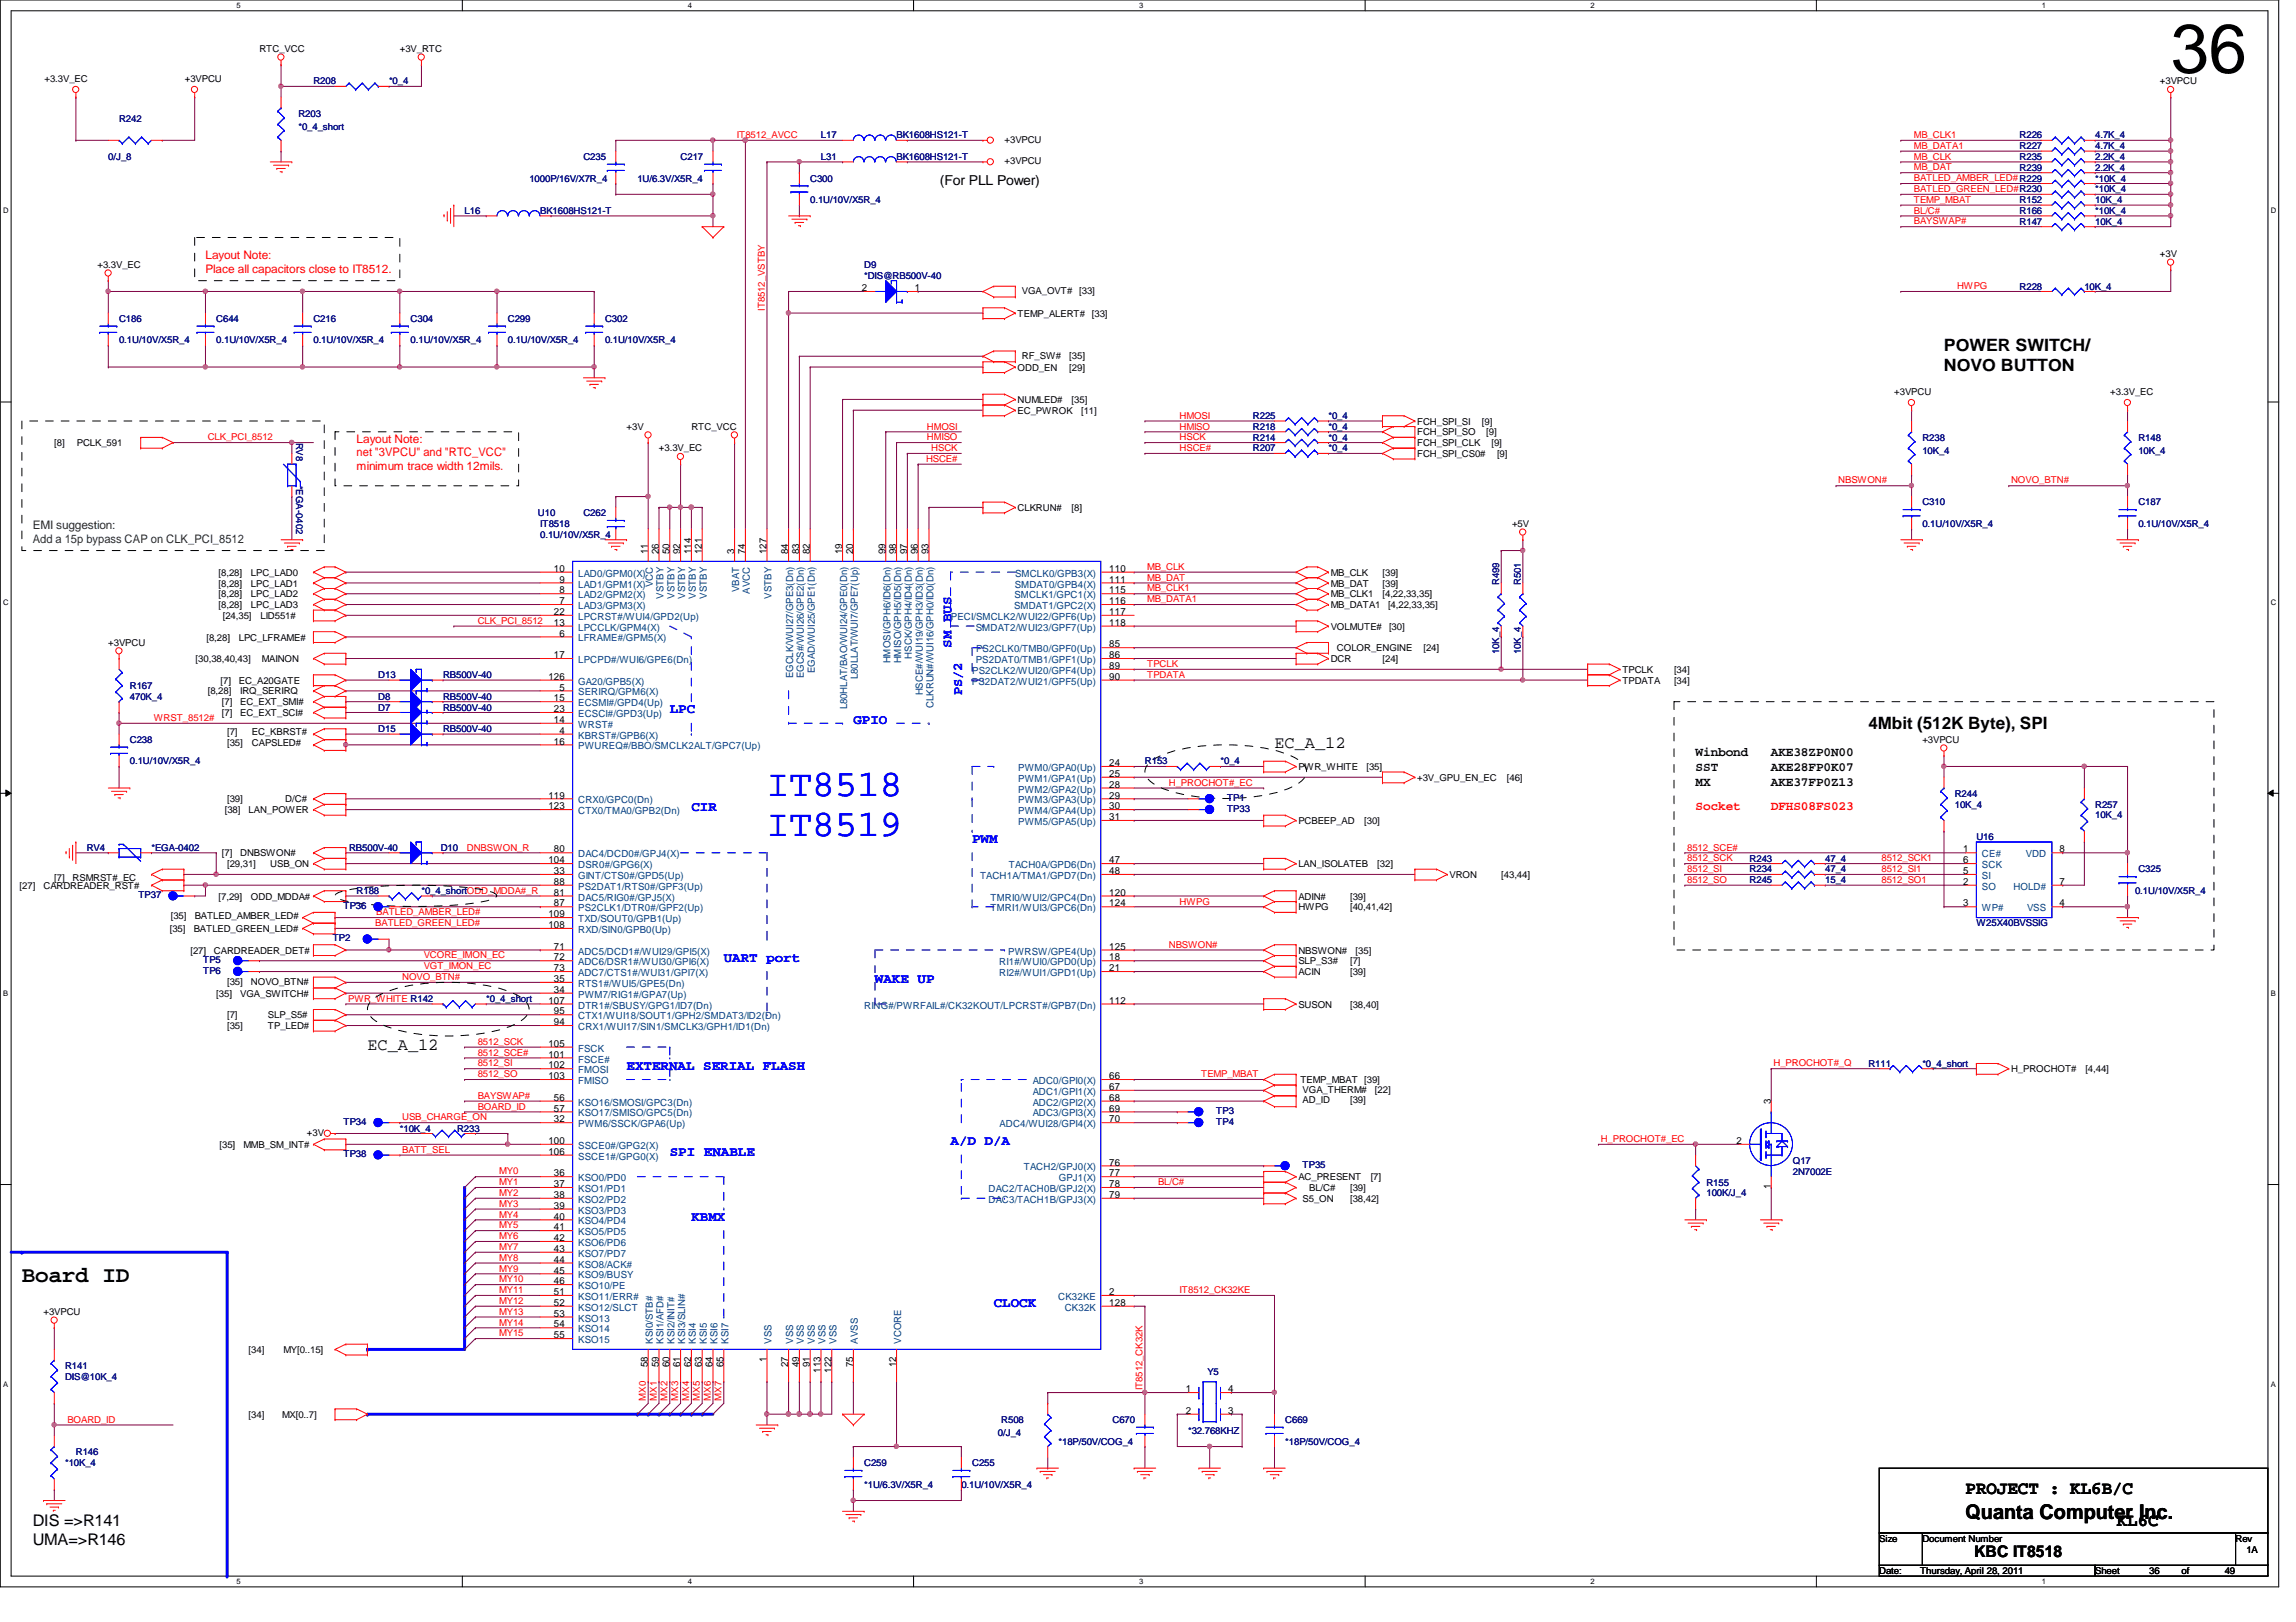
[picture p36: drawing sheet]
<svg xmlns="http://www.w3.org/2000/svg" width="297mm" height="210mm" viewBox="0 0 297 210" stroke-linecap="round" stroke-linejoin="round" font-family="sans-serif">
<defs><g id="words">
<text font-size="8.9" x="280.8" y="9.4">36</text>
<g font-size="4.9" fill="#00f">
<text x="99.2" y="103">IT8518</text>
<text x="99.2" y="108.2">IT8519</text>
</g>
<text font-size="2.9" x="2.8" y="165.9">Board ID</text>
<text font-size="2.6" x="254.3" y="196.6">Quanta Computer Inc.</text>
<g font-size="2.4">
<text x="254.3" y="193.3">PROJECT : KL6B/C</text>
<text x="273.9" y="197.5">KL6C</text>
</g>
<g font-size="2.2">
<text x="251.5" y="45.4">POWER SWITCH/</text>
<text x="251.5" y="48">NOVO BUTTON</text>
<text x="241.7" y="94.3">4Mbit (512K Byte), SPI</text>
<text x="164.9" y="96.8">EC_A_12</text>
<text x="47.5" y="135.9">EC_A_12</text>
</g>
<g font-size="2.1">
<text x="4.2" y="197.5">DIS =&gt;R141</text>
<text x="4.2" y="199.9">UMA=&gt;R146</text>
<text x="255.4" y="201.5">KBC IT8518</text>
</g>
<text font-size="1.8" x="121.6" y="24">(For PLL Power)</text>
<g font-size="1.8" fill="#00f">
<text x="123.1" y="83.8" transform="rotate(-90 123.1 83.8)">SM BUS</text>
<text x="124.5" y="90" transform="rotate(-90 124.5 90)">PS/2</text>
<text x="86.7" y="92.3">LPC</text>
<text x="110.4" y="93.7">GPIO</text>
<text x="89.4" y="104.9">CIR</text>
<text x="125.8" y="109.1">PWM</text>
<text x="93.6" y="124.5">UART port</text>
<text x="113.2" y="127.3">WAKE UP</text>
<text x="81.1" y="138.4">EXTERNAL SERIAL FLASH</text>
<text x="86.7" y="149.6">SPI ENABLE</text>
<text x="123" y="148.2">A/D D/A</text>
<text x="89.4" y="158">KBMX</text>
<text x="128.6" y="169.2">CLOCK</text>
</g>
<g font-size="1.7">
<text x="219.4" y="97.8">Winbond</text>
<text x="219.4" y="99.8">SST</text>
<text x="219.4" y="101.7">MX</text>
<text x="229.1" y="97.8">AKE38ZP0N00</text>
<text x="229.1" y="99.8">AKE28FP0K07</text>
<text x="229.1" y="101.7">AKE37FP0Z13</text>
</g>
<g font-size="1.7" fill="#f00">
<text x="219.4" y="104.8">Socket</text>
<text x="229.1" y="104.8">DFHS08FS023</text>
</g>
<g font-size="1.5" fill="#f00">
<text x="26.6" y="33.5">Layout Note:</text>
<text x="26.6" y="35.3">Place all capacitors close to IT8512.</text>
<text x="46.1" y="57.3">Layout Note:</text>
<text x="46.1" y="59.1">net &quot;3VPCU&quot; and &quot;RTC_VCC&quot;</text>
<text x="46.1" y="60.8">minimum trace width 12mils.</text>
</g>
<g font-size="1.5" fill="#008000">
<text x="4.2" y="68.5">EMI suggestion:</text>
<text x="4.2" y="70.2">Add a 15p bypass CAP on CLK_PCI_8512</text>
</g>
<g font-size="1.3">
<text x="111.5" y="37.7">2</text>
<text x="118.4" y="37.7">1</text>
<text x="83.8" y="71.7" transform="rotate(-90 83.8 71.7)">11</text>
<text x="85.2" y="71.7" transform="rotate(-90 85.2 71.7)">26</text>
<text x="86.6" y="71.7" transform="rotate(-90 86.6 71.7)">50</text>
<text x="88" y="71.7" transform="rotate(-90 88 71.7)">92</text>
<text x="89.4" y="71.7" transform="rotate(-90 89.4 71.7)">114</text>
<text x="90.8" y="71.7" transform="rotate(-90 90.8 71.7)">121</text>
<text x="95" y="71.7" transform="rotate(-90 95 71.7)">3</text>
<text x="96.4" y="71.7" transform="rotate(-90 96.4 71.7)">74</text>
<text x="99.2" y="71.7" transform="rotate(-90 99.2 71.7)">127</text>
<text x="102" y="71.7" transform="rotate(-90 102 71.7)">84</text>
<text x="103.4" y="71.7" transform="rotate(-90 103.4 71.7)">83</text>
<text x="104.8" y="71.7" transform="rotate(-90 104.8 71.7)">82</text>
<text x="109" y="71.7" transform="rotate(-90 109 71.7)">19</text>
<text x="110.4" y="71.7" transform="rotate(-90 110.4 71.7)">20</text>
<text x="114.6" y="71.7" transform="rotate(-90 114.6 71.7)">99</text>
<text x="115.9" y="71.7" transform="rotate(-90 115.9 71.7)">98</text>
<text x="117.3" y="71.7" transform="rotate(-90 117.3 71.7)">97</text>
<text x="118.7" y="71.7" transform="rotate(-90 118.7 71.7)">96</text>
<text x="120.1" y="71.7" transform="rotate(-90 120.1 71.7)">93</text>
<text x="71.7" y="74">10</text>
<text x="72.4" y="75.4">9</text>
<text x="72.4" y="76.8">8</text>
<text x="143.5" y="74">110</text>
<text x="143.5" y="76.8">115</text>
<text x="143.5" y="75.4">111</text>
<text x="71.7" y="81">13</text>
<text x="71.7" y="79.6">22</text>
<text x="72.4" y="78.2">7</text>
<text x="72.4" y="82.4">6</text>
<text x="143.5" y="78.2">116</text>
<text x="143.5" y="83.8">85</text>
<text x="143.5" y="79.6">117</text>
<text x="143.5" y="81">118</text>
<text x="70.9" y="88">126</text>
<text x="71.7" y="85.2">17</text>
<text x="72.4" y="89.4">5</text>
<text x="143.5" y="85.2">86</text>
<text x="143.5" y="86.6">89</text>
<text x="143.5" y="88">90</text>
<text x="71.7" y="93.6">14</text>
<text x="71.7" y="90.8">15</text>
<text x="71.7" y="92.2">23</text>
<text x="72.4" y="95">4</text>
<text x="71.7" y="96.4">16</text>
<text x="143.5" y="99.1">24</text>
<text x="143.5" y="100.5">25</text>
<text x="143.5" y="101.9">28</text>
<text x="70.9" y="104.7">123</text>
<text x="70.9" y="103.3">119</text>
<text x="143.5" y="103.3">29</text>
<text x="143.5" y="104.7">30</text>
<text x="143.5" y="106.1">31</text>
<text x="70.9" y="111.7">104</text>
<text x="71.7" y="113.1">33</text>
<text x="71.7" y="110.3">80</text>
<text x="143.5" y="111.7">47</text>
<text x="143.5" y="113.1">48</text>
<text x="254" y="110.3">1</text>
<text x="254" y="111.7">6</text>
<text x="254" y="113.1">5</text>
<text x="266.4" y="110.3">8</text>
<text x="70.9" y="118.7">109</text>
<text x="71.7" y="117.3">87</text>
<text x="71.7" y="114.5">88</text>
<text x="71.7" y="115.9">81</text>
<text x="143.5" y="115.9">120</text>
<text x="143.5" y="117.3">124</text>
<text x="254" y="114.5">2</text>
<text x="254" y="117.3">3</text>
<text x="266.4" y="117.3">4</text>
<text x="266.4" y="114.5">7</text>
<text x="70.9" y="120.1">108</text>
<text x="71.7" y="122.9">71</text>
<text x="71.7" y="124.3">72</text>
<text x="71.7" y="125.7">73</text>
<text x="143.5" y="122.9">125</text>
<text x="143.5" y="124.3">18</text>
<text x="143.5" y="125.7">21</text>
<text x="70.9" y="129.9">107</text>
<text x="71.7" y="127.1">35</text>
<text x="71.7" y="128.5">34</text>
<text x="71.7" y="131.3">95</text>
<text x="143.5" y="129.9">112</text>
<text x="70.9" y="135.5">105</text>
<text x="70.9" y="136.9">101</text>
<text x="71.7" y="132.7">94</text>
<text x="70.9" y="138.3">102</text>
<text x="70.9" y="139.7">103</text>
<text x="71.7" y="142.5">56</text>
<text x="71.7" y="143.8">57</text>
<text x="143.5" y="139.7">66</text>
<text x="143.5" y="141.1">67</text>
<text x="143.5" y="142.5">68</text>
<text x="143.5" y="143.8">69</text>
<text x="229.1" y="142.9" transform="rotate(-90 229.1 142.9)">3</text>
<text x="70.9" y="149.4">106</text>
<text x="70.9" y="148">100</text>
<text x="71.7" y="145.2">32</text>
<text x="143.5" y="145.2">70</text>
<text x="224.7" y="148">2</text>
<text x="71.7" y="152.2">36</text>
<text x="71.7" y="153.6">37</text>
<text x="71.7" y="155">38</text>
<text x="143.5" y="155">79</text>
<text x="143.5" y="153.6">78</text>
<text x="143.5" y="152.2">77</text>
<text x="143.5" y="150.8">76</text>
<text x="229.1" y="153.9" transform="rotate(-90 229.1 153.9)">1</text>
<text x="71.7" y="156.4">39</text>
<text x="71.7" y="157.8">40</text>
<text x="71.7" y="159.2">41</text>
<text x="71.7" y="160.6">42</text>
<text x="71.7" y="162">43</text>
<text x="71.7" y="163.4">44</text>
<text x="71.7" y="164.8">45</text>
<text x="71.7" y="166.2">46</text>
<text x="71.7" y="167.6">51</text>
<text x="143.5" y="167.6">2</text>
<text x="71.7" y="169">52</text>
<text x="71.7" y="170.4">53</text>
<text x="71.7" y="171.8">54</text>
<text x="71.7" y="173.2">55</text>
<text x="143.5" y="169">128</text>
<text x="83.8" y="177" transform="rotate(-90 83.8 177)">58</text>
<text x="85.2" y="177" transform="rotate(-90 85.2 177)">59</text>
<text x="86.6" y="177" transform="rotate(-90 86.6 177)">60</text>
<text x="88" y="177" transform="rotate(-90 88 177)">61</text>
<text x="89.4" y="177" transform="rotate(-90 89.4 177)">62</text>
<text x="90.8" y="177" transform="rotate(-90 90.8 177)">63</text>
<text x="92.2" y="177" transform="rotate(-90 92.2 177)">64</text>
<text x="93.6" y="177" transform="rotate(-90 93.6 177)">65</text>
<text x="99.2" y="176.3" transform="rotate(-90 99.2 176.3)">1</text>
<text x="102" y="177" transform="rotate(-90 102 177)">27</text>
<text x="103.4" y="177" transform="rotate(-90 103.4 177)">49</text>
<text x="104.8" y="177" transform="rotate(-90 104.8 177)">91</text>
<text x="106.2" y="177.6" transform="rotate(-90 106.2 177.6)">113</text>
<text x="107.6" y="177.6" transform="rotate(-90 107.6 177.6)">122</text>
<text x="110.4" y="177" transform="rotate(-90 110.4 177)">75</text>
<text x="115.9" y="177" transform="rotate(-90 115.9 177)">12</text>
<text x="153.4" y="180.2">1</text>
<text x="153.4" y="183">2</text>
<text x="158.9" y="180.2">4</text>
<text x="158.9" y="183">3</text>
</g>
<g font-size="1.3" fill="#004080">
<text x="74.8" y="74.6">LAD0/GPM0(X)</text>
<text x="74.8" y="76">LAD1/GPM1(X)</text>
<text x="74.8" y="77.4">LAD2/GPM2(X)</text>
<text x="84.5" y="76" transform="rotate(-90 84.5 76)">VCC</text>
<text x="85.8" y="77.5" transform="rotate(-90 85.8 77.5)">VSTBY</text>
<text x="87.2" y="77.5" transform="rotate(-90 87.2 77.5)">VSTBY</text>
<text x="88.6" y="77.5" transform="rotate(-90 88.6 77.5)">VSTBY</text>
<text x="90" y="77.5" transform="rotate(-90 90 77.5)">VSTBY</text>
<text x="91.4" y="77.5" transform="rotate(-90 91.4 77.5)">VSTBY</text>
<text x="95.6" y="76.7" transform="rotate(-90 95.6 76.7)">VBAT</text>
<text x="97" y="76.8" transform="rotate(-90 97 76.8)">AVCC</text>
<text x="99.8" y="77.5" transform="rotate(-90 99.8 77.5)">VSTBY</text>
<text x="131.2" y="77.4">SMCLK1/GPC1(X)</text>
<text x="131.3" y="76">SMDAT0/GPB4(X)</text>
<text x="131.3" y="74.6">SMCLK0/GPB3(X)</text>
<text x="74.8" y="81.6">LPCCLK/GPM4(X)</text>
<text x="74.8" y="78.8">LAD3/GPM3(X)</text>
<text x="74.8" y="83">LFRAME#/GPM5(X)</text>
<text x="74.8" y="80.2">LPCRST#/WUI4/GPD2(Up)</text>
<text x="123" y="80.2">PECI/SMCLK2/WUI22/GPF6(Up)</text>
<text x="126.2" y="81.6">SMDAT2/WUI23/GPF7(Up)</text>
<text x="131.2" y="78.8">SMDAT1/GPC2(X)</text>
<text x="74.8" y="85.8">LPCPD#/WUI6/GPE6(Dn)</text>
<text x="74.8" y="88.6">GA20/GPB5(X)</text>
<text x="102.6" y="87.8" transform="rotate(-90 102.6 87.8)">EGCLK/WUI27/GPE3(Dn)</text>
<text x="104" y="87.8" transform="rotate(-90 104 87.8)">EGCS#/WUI26/GPE2(Dn)</text>
<text x="105.4" y="87.1" transform="rotate(-90 105.4 87.1)">EGAD/WUI25/GPE1(Dn)</text>
<text x="111" y="87.9" transform="rotate(-90 111 87.9)">L80LLAT/WUI7/GPE7(Up)</text>
<text x="115.2" y="85.9" transform="rotate(-90 115.2 85.9)">HMOSI/GPH6/ID6(Dn)</text>
<text x="116.6" y="85.9" transform="rotate(-90 116.6 85.9)">HMISO/GPH5/ID5(Dn)</text>
<text x="118" y="85.2" transform="rotate(-90 118 85.2)">HSCK/GPH4/ID4(Dn)</text>
<text x="125.7" y="88.6">PS2DAT2/WUI21/GPF5(Up)</text>
<text x="125.8" y="87.2">PS2CLK2/WUI20/GPF4(Up)</text>
<text x="126.2" y="85.8">PS2DAT0/TMB1/GPF1(Up)</text>
<text x="126.3" y="84.4">PS2CLK0/TMB0/GPF0(Up)</text>
<text x="74.8" y="94.2">WRST#</text>
<text x="74.8" y="90">SERIRQ/GPM6(X)</text>
<text x="74.8" y="91.4">ECSMI#/GPD4(Up)</text>
<text x="74.8" y="92.8">ECSCI#/GPD3(Up)</text>
<text x="74.8" y="95.6">KBRST#/GPB6(X)</text>
<text x="109.6" y="91.8" transform="rotate(-90 109.6 91.8)">L80HLAT/BAO/WUI24/GPE0(Dn)</text>
<text x="119.4" y="90" transform="rotate(-90 119.4 90)">HSCE#/WUI19/GPH3/ID3(Dn)</text>
<text x="120.8" y="91.6" transform="rotate(-90 120.8 91.6)">CLKRUN#/WUI16/GPH0/ID0(Dn)</text>
<text x="74.8" y="97">PWUREQ#/BBO/SMCLK2ALT/GPC7(Up)</text>
<text x="131.7" y="99.8">PWM0/GPA0(Up)</text>
<text x="131.7" y="101.2">PWM1/GPA1(Up)</text>
<text x="74.8" y="105.4">CTX0/TMA0/GPB2(Dn)</text>
<text x="74.8" y="104">CRX0/GPC0(Dn)</text>
<text x="131.7" y="102.6">PWM2/GPA2(Up)</text>
<text x="131.7" y="104">PWM3/GPA3(Up)</text>
<text x="131.7" y="105.4">PWM4/GPA4(Up)</text>
<text x="131.7" y="106.8">PWM5/GPA5(Up)</text>
<text x="74.8" y="112.4">DSR0#/GPG6(X)</text>
<text x="74.8" y="113.7">GINT/CTS0#/GPD5(Up)</text>
<text x="74.8" y="111">DAC4/DCD0#/GPJ4(X)</text>
<text x="126.8" y="113.7">TACH1A/TMA1/GPD7(Dn)</text>
<text x="130.5" y="112.4">TACH0A/GPD6(Dn)</text>
<text x="256.4" y="111">CE#</text>
<text x="256.4" y="112.4">SCK</text>
<text x="256.4" y="113.7">SI</text>
<text x="262.1" y="111">VDD</text>
<text x="74.8" y="117.9">PS2CLK1/DTR0#/GPF2(Up)</text>
<text x="74.8" y="119.3">TXD/SOUT0/GPB1(Up)</text>
<text x="74.8" y="115.1">PS2DAT1/RTS0#/GPF3(Up)</text>
<text x="74.8" y="116.5">DAC5/RIG0#/GPJ5(X)</text>
<text x="128.1" y="116.5">TMRI0/WUI2/GPC4(Dn)</text>
<text x="128.1" y="117.9">TMRI1/WUI3/GPC6(Dn)</text>
<text x="256.4" y="115.1">SO</text>
<text x="256.4" y="117.9">WP#</text>
<text x="260.5" y="115.1">HOLD#</text>
<text x="262.3" y="117.9">VSS</text>
<text x="74.8" y="120.7">RXD/SIN0/GPB0(Up)</text>
<text x="74.8" y="123.5">ADC5/DCD1#/WUI29/GPI5(X)</text>
<text x="74.8" y="124.9">ADC6/DSR1#/WUI30/GPI6(X)</text>
<text x="129.3" y="124.9">RI1#/WUI0/GPD0(Up)</text>
<text x="130.4" y="123.5">PWRSW/GPE4(Up)</text>
<text x="74.8" y="127.7">RTS1#/WUI5/GPE5(Dn)</text>
<text x="74.8" y="129.1">PWM7/RIG1#/GPA7(Up)</text>
<text x="74.8" y="126.3">ADC7/CTS1#/WUI31/GPI7(X)</text>
<text x="74.8" y="131.9">CTX1/WUI18/SOUT1/GPH2/SMDAT3/ID2(Dn)</text>
<text x="74.8" y="130.5">DTR1#/SBUSY/GPG1/ID7(Dn)</text>
<text x="111.8" y="130.5">RING#/PWRFAIL#/CK32KOUT/LPCRST#/GPB7(Dn)</text>
<text x="129.3" y="126.3">RI2#/WUI1/GPD1(Up)</text>
<text x="74.8" y="136.1">FSCK</text>
<text x="74.8" y="137.5">FSCE#</text>
<text x="74.8" y="133.3">CRX1/WUI17/SIN1/SMCLK3/GPH1/ID1(Dn)</text>
<text x="74.8" y="143.1">KSO16/SMOSI/GPC3(Dn)</text>
<text x="74.8" y="138.9">FMOSI</text>
<text x="74.8" y="140.3">FMISO</text>
<text x="133.6" y="140.3">ADC0/GPI0(X)</text>
<text x="133.6" y="141.7">ADC1/GPI1(X)</text>
<text x="133.6" y="143.1">ADC2/GPI2(X)</text>
<text x="74.8" y="148.7">SSCE0#/GPG2(X)</text>
<text x="74.8" y="144.5">KSO17/SMISO/GPC5(Dn)</text>
<text x="74.8" y="145.9">PWM6/SSCK/GPA6(Up)</text>
<text x="129.3" y="145.9">ADC4/WUI28/GPI4(X)</text>
<text x="133.6" y="144.5">ADC3/GPI3(X)</text>
<text x="74.8" y="150.1">SSCE1#/GPG0(X)</text>
<text x="74.8" y="152.9">KSO0/PD0</text>
<text x="74.8" y="154.3">KSO1/PD1</text>
<text x="74.8" y="155.7">KSO2/PD2</text>
<text x="127.9" y="155.7">DAC3/TACH1B/GPJ3(X)</text>
<text x="127.9" y="154.3">DAC2/TACH0B/GPJ2(X)</text>
<text x="132.5" y="151.5">TACH2/GPJ0(X)</text>
<text x="137" y="152.9">GPJ1(X)</text>
<text x="74.8" y="157.1">KSO3/PD3</text>
<text x="74.8" y="158.5">KSO4/PD4</text>
<text x="74.8" y="159.9">KSO5/PD5</text>
<text x="74.8" y="161.2">KSO6/PD6</text>
<text x="74.8" y="162.6">KSO7/PD7</text>
<text x="74.8" y="164">KSO8/ACK#</text>
<text x="74.8" y="165.4">KSO9/BUSY</text>
<text x="74.8" y="166.8">KSO10/PE</text>
<text x="74.8" y="168.2">KSO11/ERR#</text>
<text x="74.8" y="169.6">KSO12/SLCT</text>
<text x="74.8" y="171">KSO13</text>
<text x="74.8" y="172.4">KSO14</text>
<text x="74.8" y="173.8">KSO15</text>
<text x="84.5" y="173.9" transform="rotate(-90 84.5 173.9)">KSI0/STB#</text>
<text x="85.8" y="173.9" transform="rotate(-90 85.8 173.9)">KSI1/AFD#</text>
<text x="87.2" y="173.9" transform="rotate(-90 87.2 173.9)">KSI2/INIT#</text>
<text x="88.6" y="173.9" transform="rotate(-90 88.6 173.9)">KSI3/SLIN#</text>
<text x="90" y="173.9" transform="rotate(-90 90 173.9)">KSI4</text>
<text x="91.4" y="173.9" transform="rotate(-90 91.4 173.9)">KSI5</text>
<text x="92.8" y="173.9" transform="rotate(-90 92.8 173.9)">KSI6</text>
<text x="94.2" y="173.9" transform="rotate(-90 94.2 173.9)">KSI7</text>
<text x="99.8" y="173.9" transform="rotate(-90 99.8 173.9)">VSS</text>
<text x="102.6" y="173.9" transform="rotate(-90 102.6 173.9)">VSS</text>
<text x="104" y="173.9" transform="rotate(-90 104 173.9)">VSS</text>
<text x="105.4" y="173.9" transform="rotate(-90 105.4 173.9)">VSS</text>
<text x="106.8" y="173.9" transform="rotate(-90 106.8 173.9)">VSS</text>
<text x="108.2" y="173.9" transform="rotate(-90 108.2 173.9)">VSS</text>
<text x="111" y="173.9" transform="rotate(-90 111 173.9)">AVSS</text>
<text x="116.6" y="173.9" transform="rotate(-90 116.6 173.9)">VCORE</text>
<text x="136.9" y="168.2">CK32KE</text>
<text x="137.7" y="169.6">CK32K</text>
</g>
<g font-size="1.2">
<text x="5.8" y="10.6">+3.3V_EC</text>
<text x="23.9" y="10.6">+3VPCU</text>
<text x="33.6" y="6.7">RTC_VCC</text>
<text x="51.7" y="6.7">+3V_RTC</text>
<text x="279.4" y="10.9">+3VPCU</text>
<text x="130" y="18.5">+3VPCU</text>
<text x="130" y="21.3">+3VPCU</text>
<text x="12.6" y="34.7">+3.3V_EC</text>
<text x="279.4" y="33.3">+3V</text>
<text x="131.7" y="41">TEMP_ALERT#</text>
<text x="132.2" y="38">VGA_OVT#</text>
<text x="139.6" y="38">[33]</text>
<text x="141.3" y="41">[33]</text>
<text x="131.7" y="48">ODD_EN</text>
<text x="132.2" y="46.4">RF_SW#</text>
<text x="138.3" y="48">[29]</text>
<text x="138.3" y="46.4">[35]</text>
<text x="131.7" y="52.2">NUMLED#</text>
<text x="131.7" y="53.6">EC_PWROK</text>
<text x="138.6" y="52.2">[35]</text>
<text x="139.9" y="53.6">[11]</text>
<text x="245.1" y="51.1">+3VPCU</text>
<text x="273" y="51.1">+3.3V_EC</text>
<text x="7" y="57.7">[8]</text>
<text x="9.9" y="57.7">PCLK_591</text>
<text x="81.1" y="55.6">+3V</text>
<text x="85.3" y="58.4">+3.3V_EC</text>
<text x="89.4" y="55.6">RTC_VCC</text>
<text x="183.3" y="57.7">FCH_SPI_CLK</text>
<text x="183.3" y="59.1">FCH_SPI_CS0#</text>
<text x="183.3" y="54.9">FCH_SPI_SI</text>
<text x="183.3" y="56.3">FCH_SPI_SO</text>
<text x="191.7" y="54.9">[9]</text>
<text x="192.3" y="56.3">[9]</text>
<text x="193" y="57.7">[9]</text>
<text x="193.7" y="59.1">[9]</text>
<text x="131.7" y="66.1">CLKRUN#</text>
<text x="138.6" y="66.1">[8]</text>
<text x="195.6" y="68.2">+5V</text>
<text x="28.3" y="75.9">[8,28]</text>
<text x="28.3" y="77.3">[8,28]</text>
<text x="28.3" y="74.5">[8,28]</text>
<text x="32.5" y="75.9">LPC_LAD1</text>
<text x="32.5" y="77.3">LPC_LAD2</text>
<text x="32.5" y="74.5">LPC_LAD0</text>
<text x="172.2" y="75.9">MB_DAT</text>
<text x="172.2" y="74.5">MB_CLK</text>
<text x="172.2" y="77.3">MB_CLK1</text>
<text x="178.9" y="75.9">[39]</text>
<text x="178.9" y="74.5">[39]</text>
<text x="178.9" y="77.3">[4,22,33,35]</text>
<text x="14" y="83.6">+3VPCU</text>
<text x="26.7" y="82.9">[8,28]</text>
<text x="28.3" y="78.7">[8,28]</text>
<text x="28.8" y="80.1">[24,35]</text>
<text x="30.9" y="82.9">LPC_LFRAME#</text>
<text x="32.5" y="78.7">LPC_LAD3</text>
<text x="33.7" y="80.1">LID551#</text>
<text x="172.2" y="78.7">MB_DATA1</text>
<text x="172.2" y="81.5">VOLMUTE#</text>
<text x="179.6" y="78.7">[4,22,33,35]</text>
<text x="179.7" y="81.5">[30]</text>
<text x="25.3" y="85.7">[30,38,40,43]</text>
<text x="26.9" y="89.9">[8,28]</text>
<text x="28.5" y="88.5">[7]</text>
<text x="30.9" y="88.5">EC_A20GATE</text>
<text x="31.1" y="89.9">IRQ_SERIRQ</text>
<text x="33.9" y="85.7">MAINON</text>
<text x="172.2" y="85.7">DCR</text>
<text x="173" y="84.3">COLOR_ENGINE</text>
<text x="178.9" y="85.7">[24]</text>
<text x="184.1" y="84.3">[24]</text>
<text x="209.9" y="88.5">TPDATA</text>
<text x="209.9" y="87.1">TPCLK</text>
<text x="216.6" y="88.5">[34]</text>
<text x="216.6" y="87.1">[34]</text>
<text x="28.7" y="92.7">[7]</text>
<text x="28.7" y="91.3">[7]</text>
<text x="29.4" y="95.2">[7]</text>
<text x="31.1" y="92.7">EC_EXT_SCI#</text>
<text x="31.1" y="91.3">EC_EXT_SMI#</text>
<text x="32.6" y="95.2">EC_KBRST#</text>
<text x="29.4" y="96.6">[35]</text>
<text x="32.6" y="96.6">CAPSLED#</text>
<text x="168" y="99.7">PWR_WHITE</text>
<text x="176.8" y="99.7">[35]</text>
<text x="183.3" y="101">+3V_GPU_EN_EC</text>
<text x="194.9" y="101">[46]</text>
<text x="248.7" y="96.1">+3VPCU</text>
<text x="29.1" y="105.2">[38]</text>
<text x="29.4" y="103.8">[39]</text>
<text x="32.2" y="105.2">LAN_POWER</text>
<text x="36.9" y="103.8">D/C#</text>
<text x="168" y="106.6">PCBEEP_AD</text>
<text x="176.5" y="106.6">[30]</text>
<text x="28.7" y="110.8">[7]</text>
<text x="29.4" y="112.2">[29,31]</text>
<text x="31.1" y="110.8">DNBSWON#</text>
<text x="35" y="112.2">USB_ON</text>
<text x="168" y="112.2">LAN_ISOLATEB</text>
<text x="178.2" y="112.2">[32]</text>
<text x="187.5" y="113.6">VRON</text>
<text x="194.2" y="113.6">[43,44]</text>
<text x="2.5" y="115">[27]</text>
<text x="5.6" y="115">CARDREADER_RST#</text>
<text x="7" y="114">[7]</text>
<text x="9.4" y="114">RSMRST#_EC</text>
<text x="22.1" y="118.9">[35]</text>
<text x="25.2" y="118.9">BATLED_AMBER_LED#</text>
<text x="28.3" y="116.4">[7,29]</text>
<text x="32.5" y="116.4">ODD_MDDA#</text>
<text x="168" y="116.4">ADIN#</text>
<text x="168" y="117.8">HWPG</text>
<text x="174.7" y="116.4">[39]</text>
<text x="174.7" y="117.8">[40,41,42]</text>
<text x="22" y="120.6">[35]</text>
<text x="24.6" y="123.4">[27]</text>
<text x="25.1" y="120.6">BATLED_GREEN_LED#</text>
<text x="27.7" y="123.4">CARDREADER_DET#</text>
<text x="168" y="123.4">NBSWON#</text>
<text x="168" y="124.8">SLP_S3#</text>
<text x="174.7" y="124.8">[7]</text>
<text x="175.4" y="123.4">[35]</text>
<text x="28" y="129">[35]</text>
<text x="29.4" y="127.4">[35]</text>
<text x="29.4" y="131.8">[7]</text>
<text x="31.1" y="129">VGA_SWITCH#</text>
<text x="32.5" y="127.4">NOVO_BTN#</text>
<text x="34.7" y="131.8">SLP_S5#</text>
<text x="168" y="126.2">ACIN</text>
<text x="168" y="130.4">SUSON</text>
<text x="174.7" y="130.4">[38,40]</text>
<text x="174.7" y="126.2">[39]</text>
<text x="29.4" y="133.2">[35]</text>
<text x="34.7" y="133.2">TP_LED#</text>
<text x="168.2" y="140.2">TEMP_MBAT [39]</text>
<text x="168.5" y="142.8">AD_ID</text>
<text x="168.5" y="141.4">VGA_THERM#</text>
<text x="174.7" y="142.8">[39]</text>
<text x="177.9" y="141.4">[22]</text>
<text x="260.2" y="138.8">H_PROCHOT#</text>
<text x="269.8" y="138.8">[4,44]</text>
<text x="28.4" y="148.5">[35]</text>
<text x="31.5" y="148.5">MMB_SM_INT#</text>
<text x="39.7" y="147">+3V</text>
<text x="168" y="152.7">AC_PRESENT</text>
<text x="168.5" y="155.5">S5_ON</text>
<text x="169.4" y="154.1">BL/C#</text>
<text x="174.7" y="155.5">[38,42]</text>
<text x="174.7" y="154.1">[39]</text>
<text x="177.3" y="152.7">[7]</text>
<text x="5.6" y="170.2">+3VPCU</text>
<text x="32.2" y="175.1">[34]</text>
<text x="36.7" y="175.1">MY[0..15]</text>
<text x="32.2" y="183.5">[34]</text>
<text x="36.5" y="183.5">MX[0..7]</text>
<text x="243.1" y="199.5">Size</text>
<text x="243.1" y="203.7">Date:</text>
<text x="248.4" y="203.7">Thursday, April 28, 2011</text>
<text x="248.7" y="199.5">Document Number</text>
<text x="271.1" y="203.7">Sheet</text>
<text x="278" y="203.7">36</text>
<text x="282.2" y="203.7">of</text>
<text x="287.8" y="203.7">49</text>
<text x="289.2" y="199.5">Rev</text>
<text x="290.6" y="200.9">1A</text>
</g>
<g font-size="1.2" fill="#000080">
<text x="40.6" y="10.9">R208</text>
<text x="50.3" y="10.9">*0_4</text>
<text x="15.4" y="15.8">R242</text>
<text x="38.6" y="15.1">R203</text>
<text x="38.6" y="16.8">*0_4_short</text>
<text x="106.2" y="17.9">L17</text>
<text x="116" y="17.9">BK1608HS121-T</text>
<text x="261.3" y="17.9">R226</text>
<text x="271.1" y="17.9">4.7K_4</text>
<text x="14" y="20.7">0/J_8</text>
<text x="68.5" y="23.5">1000P/16V/X7R_4</text>
<text x="75.5" y="20.7">C235</text>
<text x="82.5" y="23.5">1U/6.3V/X5R_4</text>
<text x="88.1" y="20.7">C217</text>
<text x="104.8" y="23.5">C300</text>
<text x="106.2" y="20.7">L31</text>
<text x="116" y="20.7">BK1608HS121-T</text>
<text x="261.3" y="20.7">R235</text>
<text x="261.3" y="22.1">R239</text>
<text x="261.3" y="19.3">R227</text>
<text x="271.1" y="20.7">2.2K_4</text>
<text x="271.1" y="22.1">2.2K_4</text>
<text x="271.1" y="19.3">4.7K_4</text>
<text x="271.1" y="23.5">*10K_4</text>
<text x="60.1" y="27.7">L16</text>
<text x="69.9" y="27.7">BK1608HS121-T</text>
<text x="104.8" y="26.3">0.1U/10V/X5R_4</text>
<text x="261.3" y="29.1">R147</text>
<text x="261.3" y="27.7">R166</text>
<text x="261.3" y="26.3">R152</text>
<text x="271.1" y="29.1">10K_4</text>
<text x="271.1" y="27.7">*10K_4</text>
<text x="271.1" y="24.9">*10K_4</text>
<text x="271.1" y="26.3">10K_4</text>
<text x="111.8" y="34.7">D9</text>
<text x="15.4" y="41.7">C186</text>
<text x="28" y="41.7">C644</text>
<text x="40.6" y="41.7">C216</text>
<text x="53.1" y="41.7">C304</text>
<text x="65.7" y="41.7">C299</text>
<text x="78.3" y="41.7">C302</text>
<text x="111.8" y="36.1">*DIS@RB500V-40</text>
<text x="261.3" y="37.5">R228</text>
<text x="269.7" y="37.5">10K_4</text>
<text x="15.4" y="44.4">0.1U/10V/X5R_4</text>
<text x="28" y="44.4">0.1U/10V/X5R_4</text>
<text x="40.6" y="44.4">0.1U/10V/X5R_4</text>
<text x="53.1" y="44.4">0.1U/10V/X5R_4</text>
<text x="65.7" y="44.4">0.1U/10V/X5R_4</text>
<text x="78.3" y="44.4">0.1U/10V/X5R_4</text>
<text x="38.3" y="57.3" transform="rotate(90 38.3 57.3)">RV8</text>
<text x="162.1" y="58.4">R207</text>
<text x="162.1" y="57">R214</text>
<text x="162.1" y="54.2">R225</text>
<text x="162.1" y="55.6">R218</text>
<text x="171.9" y="58.4">*0_4</text>
<text x="171.9" y="57">*0_4</text>
<text x="171.9" y="54.2">*0_4</text>
<text x="171.9" y="55.6">*0_4</text>
<text x="248.7" y="57">R238</text>
<text x="248.7" y="58.7">10K_4</text>
<text x="276.6" y="57">R148</text>
<text x="276.6" y="58.7">10K_4</text>
<text x="38.3" y="62.9" transform="rotate(90 38.3 62.9)">*EGA-0402</text>
<text x="248.7" y="65.4">C310</text>
<text x="276.6" y="65.4">C187</text>
<text x="69.6" y="66.8">U10</text>
<text x="69.9" y="68.2">IT8518</text>
<text x="69.9" y="69.6">0.1U/10V/X5R_4</text>
<text x="75.5" y="66.8">C262</text>
<text x="248.7" y="68.2">0.1U/10V/X5R_4</text>
<text x="276.6" y="68.2">0.1U/10V/X5R_4</text>
<text x="194" y="75.7" transform="rotate(-90 194 75.7)">R499</text>
<text x="196.8" y="75.7" transform="rotate(-90 196.8 75.7)">R501</text>
<text x="16.8" y="89.2">R167</text>
<text x="48.9" y="87.8">D13</text>
<text x="57.3" y="87.8">RB500V-40</text>
<text x="194" y="84.7" transform="rotate(-90 194 84.7)">10K_4</text>
<text x="196.8" y="84.7" transform="rotate(-90 196.8 84.7)">10K_4</text>
<text x="16.8" y="90.6">470K_4</text>
<text x="48.9" y="94.7">D15</text>
<text x="48.9" y="91.9">D7</text>
<text x="48.9" y="90.6">D8</text>
<text x="57.3" y="94.7">RB500V-40</text>
<text x="57.3" y="91.9">RB500V-40</text>
<text x="57.3" y="90.6">RB500V-40</text>
<text x="16.8" y="96.1">C238</text>
<text x="16.8" y="98.9">0.1U/10V/X5R_4</text>
<text x="148.1" y="98.9">R153</text>
<text x="157.9" y="98.9">*0_4</text>
<text x="158.7" y="103.7">TP1</text>
<text x="158.7" y="105.1">TP33</text>
<text x="252.9" y="103.1">R244</text>
<text x="252.9" y="104.5">10K_4</text>
<text x="271.1" y="104.5">R257</text>
<text x="271.1" y="105.9">10K_4</text>
<text x="11.2" y="110.1">RV4</text>
<text x="19.6" y="110.1">*EGA-0402</text>
<text x="45.2" y="110.1">RB500V-40</text>
<text x="57" y="110.1">D10</text>
<text x="226.4" y="111.5">R243</text>
<text x="226.4" y="112.9">R234</text>
<text x="236.1" y="111.5">47_4</text>
<text x="236.1" y="112.9">47_4</text>
<text x="255.7" y="108.7">U16</text>
<text x="276.6" y="112.9">C325</text>
<text x="17.9" y="116.2">TP37</text>
<text x="44.4" y="117.6">TP36</text>
<text x="46.1" y="115.7">R188</text>
<text x="54.5" y="115.7">*0_4_shortODD_MDDA#_R</text>
<text x="226.4" y="114.3">R245</text>
<text x="236.1" y="114.3">15_4</text>
<text x="255.7" y="119.9">W25X40BVSSIG</text>
<text x="276.2" y="115.7">0.1U/10V/X5R_4</text>
<text x="26.3" y="124.6">TP5</text>
<text x="43" y="121.8">TP2</text>
<text x="26.3" y="126">TP6</text>
<text x="62.9" y="129.7">*0_4_short</text>
<text x="241.7" y="138">R111</text>
<text x="248.7" y="138">*0_4_short</text>
<text x="44.4" y="149.8">TP38</text>
<text x="44.4" y="145.6">TP34</text>
<text x="51.7" y="146.4">*10K_4</text>
<text x="59.1" y="146.4">R233</text>
<text x="157.3" y="145.6">TP4</text>
<text x="157.3" y="144.2">TP3</text>
<text x="168.5" y="151.2">TP35</text>
<text x="220.8" y="153.4">R155</text>
<text x="220.8" y="154.8">100K/J_4</text>
<text x="231.9" y="150.6">Q17</text>
<text x="231.9" y="152">2N7002E</text>
<text x="8.4" y="177.2">R141</text>
<text x="8.4" y="178.6">DIS@10K_4</text>
<text x="156.2" y="177.9">Y5</text>
<text x="129.1" y="185.8">0/J_4</text>
<text x="129.5" y="184.1">R508</text>
<text x="143.9" y="184.1">C670</text>
<text x="153.7" y="185.5">*32.768KHZ</text>
<text x="166.3" y="184.1">C669</text>
<text x="8.4" y="189.7">*10K_4</text>
<text x="9.8" y="188.3">R146</text>
<text x="111.8" y="189.7">C259</text>
<text x="125.8" y="189.7">C255</text>
<text x="136.9" y="186.9">*18P/50V/COG_4</text>
<text x="166.3" y="186.9">*18P/50V/COG_4</text>
<text x="111.8" y="192.5">*1U/6.3V/X5R_4</text>
<text x="124.4" y="192.5">0.1U/10V/X5R_4</text>
</g>
<g font-size="1.2" fill="#f00">
<text x="95.3" y="17.9">IT8512_AVCC</text>
<text x="247.6" y="17.9">MB_CLK1</text>
<text x="247.6" y="23.5">BATLED_AMBER_LED#R229</text>
<text x="247.6" y="22.1">MB_DAT</text>
<text x="247.6" y="20.7">MB_CLK</text>
<text x="247.6" y="19.3">MB_DATA1</text>
<text x="247.6" y="27.6">BL/C#</text>
<text x="247.6" y="29">BAYSWAP#</text>
<text x="247.6" y="24.8">BATLED_GREEN_LED#R230</text>
<text x="247.6" y="26.2">TEMP_MBAT</text>
<text x="98.9" y="40.2" transform="rotate(-90 98.9 40.2)">IT8512_VSTBY</text>
<text x="253.2" y="37.4">HWPG</text>
<text x="26.9" y="57">CLK_PCI_8512</text>
<text x="119.8" y="59.8">HSCE#</text>
<text x="119.9" y="55.6">HMOSI</text>
<text x="119.9" y="57">HMISO</text>
<text x="120.5" y="58.4">HSCK</text>
<text x="152.6" y="57">HSCK</text>
<text x="152.6" y="54.2">HMOSI</text>
<text x="152.6" y="55.6">HMISO</text>
<text x="152.6" y="58.4">HSCE#</text>
<text x="237.8" y="62.6">NBSWON#</text>
<text x="260.2" y="62.6">NOVO_BTN#</text>
<text x="148.4" y="75.1">MB_DAT</text>
<text x="148.4" y="73.7">MB_CLK</text>
<text x="148.4" y="77.9">MB_DATA1</text>
<text x="148.4" y="76.5">MB_CLK1</text>
<text x="61.8" y="80.7">CLK_PCI_8512</text>
<text x="148.4" y="86.3">TPCLK</text>
<text x="148.4" y="87.7">TPDATA</text>
<text x="19.9" y="93.3">WRST_8512#</text>
<text x="151.2" y="101.7">H_PROCHOT#_EC</text>
<text x="60.4" y="110.1">DNBSWON_R</text>
<text x="218.3" y="111.5">8512_SCK</text>
<text x="218.3" y="112.9">8512_SI</text>
<text x="218.3" y="110.1">8512_SCE#</text>
<text x="243.4" y="112.9">8512_SI1</text>
<text x="243.4" y="111.5">8512_SCK1</text>
<text x="48.6" y="119.8">BATLED_GREEN_LED#</text>
<text x="48.7" y="118.4">BATLED_AMBER_LED#</text>
<text x="152.6" y="117.1">HWPG</text>
<text x="218.3" y="114.3">8512_SO</text>
<text x="243.4" y="114.3">8512_SO1</text>
<text x="54.8" y="125.4">VGT_IMON_EC</text>
<text x="54.8" y="124">VCORE_IMON_EC</text>
<text x="151.2" y="122.6">NBSWON#</text>
<text x="45" y="129.6">PWR_WHITE R142</text>
<text x="52" y="126.8">NOVO_BTN#</text>
<text x="61.8" y="135.2">8512_SCK</text>
<text x="61.8" y="136.6">8512_SCE#</text>
<text x="61.8" y="138">8512_SI</text>
<text x="61.8" y="139.4">8512_SO</text>
<text x="61.8" y="143.6">BOARD_ID</text>
<text x="61.8" y="142.2">BAYSWAP#</text>
<text x="155.4" y="139.4">TEMP_MBAT</text>
<text x="229.4" y="138">H_PROCHOT#_Q</text>
<text x="52" y="145">USB_CHARGE_ON</text>
<text x="52" y="149.2">BATT_SEL</text>
<text x="207.1" y="147.8">H_PROCHOT#_EC</text>
<text x="64.6" y="153.4">MY1</text>
<text x="64.6" y="154.8">MY2</text>
<text x="64.6" y="152">MY0</text>
<text x="149.8" y="153.4">BL/C#</text>
<text x="64.6" y="161.8">MY7</text>
<text x="64.6" y="157.6">MY4</text>
<text x="64.6" y="159">MY5</text>
<text x="64.6" y="160.4">MY6</text>
<text x="64.6" y="156.2">MY3</text>
<text x="64.6" y="167.3">MY11</text>
<text x="64.6" y="163.2">MY8</text>
<text x="64.6" y="164.5">MY9</text>
<text x="64.6" y="165.9">MY10</text>
<text x="152.6" y="167.3">IT8512_CK32KE</text>
<text x="64.6" y="171.5">MY14</text>
<text x="64.6" y="172.9">MY15</text>
<text x="64.6" y="168.7">MY12</text>
<text x="64.6" y="170.1">MY13</text>
<text x="147.8" y="179.9" transform="rotate(-90 147.8 179.9)">IT8512_CK32K</text>
<text x="8.7" y="184.1">BOARD_ID</text>
<text x="83.6" y="181.3" transform="rotate(-90 83.6 181.3)">MX0</text>
<text x="85" y="181.3" transform="rotate(-90 85 181.3)">MX1</text>
<text x="86.4" y="181.3" transform="rotate(-90 86.4 181.3)">MX2</text>
<text x="87.8" y="181.3" transform="rotate(-90 87.8 181.3)">MX3</text>
<text x="89.2" y="181.3" transform="rotate(-90 89.2 181.3)">MX4</text>
<text x="90.5" y="181.3" transform="rotate(-90 90.5 181.3)">MX5</text>
<text x="91.9" y="181.3" transform="rotate(-90 91.9 181.3)">MX6</text>
<text x="93.3" y="181.3" transform="rotate(-90 93.3 181.3)">MX7</text>
</g>
<g font-size="1">
<text x="30.6" y="1.1">5</text>
<text x="89" y="1.1">4</text>
<text x="147.4" y="1.1">3</text>
<text x="205.8" y="1.1">2</text>
<text x="264.2" y="1.1">1</text>
<text x=".4" y="27.6">D</text>
<text x="293.8" y="27.6">D</text>
<text x=".4" y="78.2">C</text>
<text x="293.8" y="78.2">C</text>
<text x=".4" y="128.9">B</text>
<text x="293.8" y="128.9">B</text>
<text x=".4" y="179.5">A</text>
<text x="293.8" y="179.5">A</text>
<text x="30.6" y="205">5</text>
<text x="89" y="205">4</text>
<text x="147.4" y="205">3</text>
<text x="205.8" y="205">2</text>
<text x="264.2" y="205">1</text>
</g>
</g></defs>
<path d="M0 0h294.8v205.4h-294.8zM1.4 1.4h292v202.6h-292z" fill="none" stroke="#000" stroke-width=".13"/>
<g fill="#fff">
<path d="M30.6 .2h.6v1.1h-.6z"/>
<path d="M30.6 204.1h.6v1.1h-.6z"/>
</g>
<path d="M59.8 0v1.4M59.8 204v1.4" fill="none" stroke="#000" stroke-width=".13"/>
<g fill="#fff">
<path d="M89 .2h.5v1.1h-.5z"/>
<path d="M89 204.1h.5v1.1h-.5z"/>
</g>
<path d="M118.2 0v1.4M118.2 204v1.4" fill="none" stroke="#000" stroke-width=".13"/>
<g fill="#fff">
<path d="M147.4 .2h.5v1.1h-.5z"/>
<path d="M147.4 204.1h.5v1.1h-.5z"/>
</g>
<path d="M176.6 0v1.4M176.6 204v1.4" fill="none" stroke="#000" stroke-width=".13"/>
<g fill="#fff">
<path d="M205.8 .2h.5v1.1h-.5z"/>
<path d="M205.8 204.1h.5v1.1h-.5z"/>
</g>
<path d="M235 0v1.4M235 204v1.4" fill="none" stroke="#000" stroke-width=".13"/>
<g fill="#fff">
<path d="M264.2 .2h.5v1.1h-.5z"/>
<path d="M264.2 204.1h.5v1.1h-.5z"/>
<path d="M.4 26.7h.7v1.1h-.7z"/>
<path d="M293.8 26.7h.7v1.1h-.7z"/>
<path d="M.4 77.3h.7v1.1h-.7z"/>
<path d="M293.8 77.3h.7v1.1h-.7z"/>
</g>
<path d="M0 52h1.4M293.4 52h1.4" fill="none" stroke="#000" stroke-width=".13"/>
<g fill="#fff">
<path d="M.4 128h.7v1.1h-.7z"/>
<path d="M293.8 128h.6v1.1h-.6z"/>
</g>
<path d="M0 102.7h1.4M.8 102.2l.6 .5-.6 .3zM293.4 102.7l.7-.5v.8zM293.4 102.7h1.4" fill="none" stroke="#000" stroke-width=".13"/>
<path d="M.8 102.2l.6 .5-.6 .3zM293.4 102.7l.7-.5v.8z" fill="#000"/>
<g fill="#fff">
<path d="M.4 178.6h.7v1.1h-.7z"/>
<path d="M293.8 178.6h.6v1.1h-.6z"/>
</g>
<path d="M0 153.3h1.4M293.4 153.3h1.4" fill="none" stroke="#000" stroke-width=".13"/>
<path d="M26.6 37.7h.1M26.6 37.7h12.6M117.4 21h.1M117.4 21h9.8M39.2 44.7h.1M39.2 44.7v2.8M102 40.5h25.2M127.2 40.5h.1" fill="none" stroke="#800040" stroke-width=".13"/>
<circle cx="26.6" cy="37.7" r=".29" fill="#f0f"/>
<circle cx="26.6" cy="37.7" r=".29" fill="none" stroke="#f0f" stroke-width=".13"/>
<path d="M44.7 75.4h.1M44.7 75.4h25.2M15.4 93.6h.1M15.4 93.6h54.5M156.5 187.2h4.2M160.7 187.2h.1" fill="none" stroke="#800040" stroke-width=".13"/>
<circle cx="15.4" cy="93.6" r=".29" fill="#f0f"/>
<circle cx="15.4" cy="93.6" r=".29" fill="none" stroke="#f0f" stroke-width=".13"/>
<path d="M14 36.3h.1M14 36.3v1.4" fill="none" stroke="#800040" stroke-width=".13"/>
<circle cx="14" cy="37.7" r=".29" fill="#f0f"/>
<circle cx="14" cy="37.7" r=".29" fill="none" stroke="#f0f" stroke-width=".13"/>
<g fill="none" stroke="#800040" stroke-width=".13">
<path d="M117.4 18.2h.1M117.4 18.2h9.8M99.2 21h.1M99.2 21v47.5M14 47.5h.1M14 47.5h12.6M64.3 47.5h.1M76.9 44.7h.1M76.9 44.7v2.8h-12.6M83.9 57.3h.1M83.9 57.3v7M44.7 79.6h.1"/>
<path d="M44.7 79.6h25.2M44.7 82.4h.1M44.7 82.4h25.2M146.7 81h.1M146.7 81h21M146.7 125.7h.1M146.7 139.7h.1M146.7 125.7h16.8M146.7 139.7h16.8M61.5 153.7h.1M61.5 155.1h.1M61.5 153.7h8.4"/>
<path d="M61.5 155.1h8.4M61.5 162.1h.1M61.5 162.1h8.4M90.8 178.8h.1M90.8 178.8v2.8M146.7 169h.1M146.7 169h1.4M160.7 183h.1M160.7 183v4.2"/>
</g>
<circle cx="76.8" cy="47.5" r=".29" fill="#f0f"/>
<circle cx="76.8" cy="47.5" r=".29" fill="none" stroke="#f0f" stroke-width=".13"/>
<path d="M92.2 23.7h.1M92.2 23.7v1.4M61.5 171.8h.1M61.5 171.8h8.4" fill="none" stroke="#800040" stroke-width=".13"/>
<circle cx="92.2" cy="25.1" r=".29" fill="#f0f"/>
<circle cx="92.2" cy="25.1" r=".29" fill="none" stroke="#f0f" stroke-width=".13"/>
<path d="M47.5 174.6h12.6" fill="none" stroke="#00f" stroke-width=".38"/>
<circle cx="47.5" cy="174.6" r=".19" fill="#00f"/>
<path d="M44.7 128.5h.1M44.7 128.5h25.2M61.5 173.2h.1M61.5 173.2h8.4M102 183h.1M102 183h1.4" fill="none" stroke="#800040" stroke-width=".13"/>
<circle cx="103.4" cy="183" r=".29" fill="#f0f"/>
<circle cx="103.4" cy="183" r=".29" fill="none" stroke="#f0f" stroke-width=".13"/>
<circle cx="102" cy="183" r=".29" fill="#f0f"/>
<circle cx="102" cy="183" r=".29" fill="none" stroke="#f0f" stroke-width=".13"/>
<path d="M96.4 18.2h.1M96.4 18.2h12.6M44.7 85.2h.1M44.7 85.2h25.2M61.5 157.9h.1M61.5 157.9h8.4M61.5 167.6h.1M61.5 167.6h8.4M146.7 167.6h.1M146.7 167.6h18.2M148.1 187.2h.1M148.1 187.2v2.8" fill="none" stroke="#800040" stroke-width=".13"/>
<circle cx="96.4" cy="18.1" r=".29" fill="#f0f"/>
<circle cx="96.4" cy="18.1" r=".29" fill="none" stroke="#f0f" stroke-width=".13"/>
<path d="M99.2 183h.1M99.2 183h2.8" fill="none" stroke="#800040" stroke-width=".13"/>
<circle cx="102" cy="183" r=".29" fill="#f0f"/>
<circle cx="102" cy="183" r=".29" fill="none" stroke="#f0f" stroke-width=".13"/>
<circle cx="99.2" cy="183" r=".29" fill="#f0f"/>
<circle cx="99.2" cy="183" r=".29" fill="none" stroke="#f0f" stroke-width=".13"/>
<g fill="none" stroke="#800040" stroke-width=".13">
<path d="M79.7 64.3h.1M79.7 64.3v1.4M85.3 65.7h.1M85.3 65.7v2.8M89.4 65.7h.1M89.4 65.7h1.4M57.3 90.8h.1M57.3 90.8h12.6M61.5 163.4h.1M61.5 163.4h8.4M89.4 178.8h.1M89.4 178.8v2.8"/>
<path d="M106.2 183h.1M106.2 183h1.4"/>
</g>
<circle cx="89.4" cy="65.6" r=".29" fill="#f0f"/>
<circle cx="89.4" cy="65.6" r=".29" fill="none" stroke="#f0f" stroke-width=".13"/>
<g fill="none" stroke="#800040" stroke-width=".13">
<path d="M92.2 18.2h.1M92.2 18.2v1.4M76.9 37.7h.1M76.9 37.7v2.8M79.7 25.1h.1M79.7 25.1h12.5M14 44.7h.1M14 44.7v2.8M44.7 76.8h.1M44.7 76.8h25.2M83.9 64.3h.1M83.9 64.3v4.2"/>
<path d="M44.7 89.4h.1M44.7 89.4h25.2M61.5 164.8h.1M61.5 164.8h8.4M102 178.8h.1M102 178.8v4.2M148.1 169h.1M148.1 169v11.2M152.3 187.2h4.2M156.5 187.2h.1M164.9 187.2h.1M164.9 187.2v2.8"/>
</g>
<circle cx="83.8" cy="64.2" r=".29" fill="#f0f"/>
<circle cx="83.8" cy="64.2" r=".29" fill="none" stroke="#f0f" stroke-width=".13"/>
<path d="M51.7 37.7h.1M51.7 37.7h12.6M79.7 64.3h4.2M83.9 64.3h.1" fill="none" stroke="#800040" stroke-width=".13"/>
<circle cx="51.7" cy="37.7" r=".29" fill="#f0f"/>
<circle cx="51.7" cy="37.7" r=".29" fill="none" stroke="#f0f" stroke-width=".13"/>
<path d="M104.8 178.8h.1M104.8 178.8v4.2" fill="none" stroke="#800040" stroke-width=".13"/>
<circle cx="104.8" cy="183" r=".29" fill="#f0f"/>
<circle cx="104.8" cy="183" r=".29" fill="none" stroke="#f0f" stroke-width=".13"/>
<path d="M102 40.5h.1M102 40.5v28M61.5 166.2h.1M61.5 166.2h8.4M99.2 178.8h.1M99.2 178.8v4.2" fill="none" stroke="#800040" stroke-width=".13"/>
<circle cx="102" cy="40.5" r=".29" fill="#f0f"/>
<circle cx="102" cy="40.5" r=".29" fill="none" stroke="#f0f" stroke-width=".13"/>
<path d="M79.7 23.7h.1M79.7 23.7v1.4M148.1 180.2h.1M148.1 180.2h5.6" fill="none" stroke="#800040" stroke-width=".13"/>
<circle cx="148.1" cy="180.2" r=".29" fill="#f0f"/>
<circle cx="148.1" cy="180.2" r=".29" fill="none" stroke="#f0f" stroke-width=".13"/>
<path d="M99.2 21h.1M99.2 21h4.2M95 57.3h.1M95 57.3v11.2M61.5 152.3h.1M61.5 152.3h8.4M159.3 180.2h.1M159.3 180.2h5.6M164.9 180.2h.1M164.9 180.2v2.8" fill="none" stroke="#800040" stroke-width=".13"/>
<circle cx="164.9" cy="180.2" r=".29" fill="#f0f"/>
<circle cx="164.9" cy="180.2" r=".29" fill="none" stroke="#f0f" stroke-width=".13"/>
<g fill="none" stroke="#800040" stroke-width=".13">
<path d="M79.7 18.2h.1M79.7 18.2v1.4M58.7 27.9h4.2M62.9 27.9h.1M26.6 44.7h.1M26.6 44.7v2.8M44.7 78.2h.1M44.7 78.2h25.2M61.5 169h.1M61.5 169h8.4M106.2 178.8h.1M106.2 178.8v4.2"/>
<path d="M159.3 183h.1M159.3 183h1.4"/>
</g>
<circle cx="106.2" cy="183" r=".29" fill="#f0f"/>
<circle cx="106.2" cy="183" r=".29" fill="none" stroke="#f0f" stroke-width=".13"/>
<path d="M79.7 18.2h12.5M92.2 18.2h.1M146.7 122.9h.1M146.7 122.9h16.8M61.5 159.3h.1M61.5 159.3h8.4" fill="none" stroke="#800040" stroke-width=".13"/>
<circle cx="92.2" cy="18.1" r=".29" fill="#f0f"/>
<circle cx="92.2" cy="18.1" r=".29" fill="none" stroke="#f0f" stroke-width=".13"/>
<g fill="none" stroke="#800040" stroke-width=".13">
<path d="M96.4 18.2h.1M96.4 18.2v50.3M58.7 81h.1M58.7 81h11.2M146.7 113.2h.1M146.7 113.2h36.3M86.7 178.8h.1M86.7 178.8v2.8M93.6 178.8h.1M93.6 178.8v2.8M99.2 183h.1M99.2 183v1.4"/>
<path d="M103.4 183h.1M103.4 183h1.4"/>
</g>
<circle cx="104.8" cy="183" r=".29" fill="#f0f"/>
<circle cx="104.8" cy="183" r=".29" fill="none" stroke="#f0f" stroke-width=".13"/>
<circle cx="103.4" cy="183" r=".29" fill="#f0f"/>
<circle cx="103.4" cy="183" r=".29" fill="none" stroke="#f0f" stroke-width=".13"/>
<path d="M51.7 47.5h.1M51.7 47.5h12.6" fill="none" stroke="#800040" stroke-width=".13"/>
<circle cx="64.3" cy="47.5" r=".29" fill="#f0f"/>
<circle cx="64.3" cy="47.5" r=".29" fill="none" stroke="#f0f" stroke-width=".13"/>
<circle cx="51.7" cy="47.5" r=".29" fill="#f0f"/>
<circle cx="51.7" cy="47.5" r=".29" fill="none" stroke="#f0f" stroke-width=".13"/>
<g fill="none" stroke="#800040" stroke-width=".13">
<path d="M26.6 47.5h.1M39.2 47.5h.1M51.7 44.7h.1M51.7 44.7v2.8h-25.1M44.7 74h.1M44.7 74h25.2M146.7 111.8h.1M146.7 111.8h16.8M146.7 129.9h.1M146.7 129.9h16.8M61.5 156.5h.1M61.5 156.5h8.4"/>
<path d="M61.5 160.7h.1M61.5 160.7h8.4M83.9 178.8h.1M83.9 178.8v2.8M85.3 178.8h.1M85.3 178.8v2.8M103.4 178.8h.1M103.4 178.8v4.2M107.6 178.8h.1M107.6 178.8v4.2M148.1 180.2h.1M148.1 180.2v2.8"/>
<path d="M152.3 183h.1M152.3 183h1.4"/>
</g>
<circle cx="39.1" cy="47.5" r=".29" fill="#f0f"/>
<circle cx="39.1" cy="47.5" r=".29" fill="none" stroke="#f0f" stroke-width=".13"/>
<circle cx="26.6" cy="47.5" r=".29" fill="#f0f"/>
<circle cx="26.6" cy="47.5" r=".29" fill="none" stroke="#f0f" stroke-width=".13"/>
<path d="M61.5 170.4h.1M61.5 170.4h8.4M88 178.8h.1M88 178.8v2.8M156.5 187.2h.1M156.5 187.2v2.8" fill="none" stroke="#800040" stroke-width=".13"/>
<circle cx="156.5" cy="187.2" r=".29" fill="#f0f"/>
<circle cx="156.5" cy="187.2" r=".29" fill="none" stroke="#f0f" stroke-width=".13"/>
<path d="M86.7 65.7h.1M86.7 65.7h1.3M92.2 178.8h.1M92.2 178.8v2.8" fill="none" stroke="#800040" stroke-width=".13"/>
<circle cx="86.6" cy="65.6" r=".29" fill="#f0f"/>
<circle cx="86.6" cy="65.6" r=".29" fill="none" stroke="#f0f" stroke-width=".13"/>
<g fill="none" stroke="#800040" stroke-width=".13">
<path d="M14 37.7h.1M14 37.7v2.8M14 37.7h12.6M26.6 37.7h.1M26.6 37.7v2.8M51.7 37.7h.1M51.7 37.7v2.8M64.3 37.7h.1M64.3 37.7h12.6M64.3 44.7h.1M64.3 44.7v2.8M103.4 46.1h.1"/>
<path d="M103.4 46.1v22.4M86.7 65.7h.1M86.7 65.7v2.8M88 60.1h.1M88 60.1v5.6M90.8 65.7h.1M90.8 65.7v2.8M44.7 90.8h.1M44.7 92.2h.1M44.7 90.8h5.6M44.7 92.2h5.6M57.3 92.2h.1"/>
<path d="M57.3 92.2h12.6M104.8 183h.1M104.8 183h1.4M152.3 183h.1M152.3 183v4.2"/>
</g>
<circle cx="64.3" cy="37.7" r=".29" fill="#f0f"/>
<circle cx="64.3" cy="37.7" r=".29" fill="none" stroke="#f0f" stroke-width=".13"/>
<path d="M39.2 37.7h.1M39.2 37.7v2.8M39.2 37.7h12.5M88 65.7h.1M88 65.7v2.8" fill="none" stroke="#800040" stroke-width=".13"/>
<circle cx="39.1" cy="37.7" r=".29" fill="#f0f"/>
<circle cx="39.1" cy="37.7" r=".29" fill="none" stroke="#f0f" stroke-width=".13"/>
<path d="M64.3 37.7h.1M64.3 37.7v2.8M85.3 65.7h.1M85.3 65.7h1.4M88 65.7h.1M88 65.7h1.4M89.4 65.7h.1M89.4 65.7v2.8" fill="none" stroke="#800040" stroke-width=".13"/>
<circle cx="89.4" cy="65.6" r=".29" fill="#f0f"/>
<circle cx="89.4" cy="65.6" r=".29" fill="none" stroke="#f0f" stroke-width=".13"/>
<circle cx="88" cy="65.6" r=".29" fill="#f0f"/>
<circle cx="88" cy="65.6" r=".29" fill="none" stroke="#f0f" stroke-width=".13"/>
<g fill="none" stroke="#800040" stroke-width=".13">
<path d="M71.3 27.9h.1M71.3 27.9h20.9M92.2 27.9h.1M92.2 27.9v1.4M146.7 75.4h.1M146.7 74h.1M146.7 78.2h.1M146.7 76.8h.1M146.7 75.4h21M146.7 74h21M146.7 78.2h21M146.7 76.8h21"/>
<path d="M110.4 178.8h.1M110.4 178.8v4.2"/>
</g>
<circle cx="92.2" cy="27.9" r=".29" fill="#f0f"/>
<circle cx="92.2" cy="27.9" r=".29" fill="none" stroke="#f0f" stroke-width=".13"/>
<g fill="none" stroke="#800040" stroke-width=".13">
<path d="M92.2 18.2h4.2M96.4 18.2h.1M92.2 25.1h.1M92.2 25.1v2.8M44.7 88h.1M44.7 95h.1M44.7 88h5.6M44.7 95h5.6M57.3 88h.1M57.3 95h.1M57.3 88h12.6M57.3 95h12.6"/>
<path d="M164.9 167.6h.1M164.9 167.6v12.6"/>
</g>
<circle cx="96.4" cy="18.1" r=".29" fill="#f0f"/>
<circle cx="96.4" cy="18.1" r=".29" fill="none" stroke="#f0f" stroke-width=".13"/>
<path d="M37.8 57.3h.1M37.8 57.3h2.8" fill="none" stroke="#800040" stroke-width=".13"/>
<circle cx="37.7" cy="57.3" r=".29" fill="#f0f"/>
<circle cx="37.7" cy="57.3" r=".29" fill="none" stroke="#f0f" stroke-width=".13"/>
<path d="M36.4 11.2h.1M36.4 11.2h6.9M36.4 11.2v1.4M22.4 57.3h.1M22.4 57.3h15.4M146.7 116h.1M146.7 106.2h.1M146.7 116h16.8M146.7 106.2h16.8" fill="none" stroke="#800040" stroke-width=".13"/>
<circle cx="36.3" cy="11.1" r=".29" fill="#f0f"/>
<circle cx="36.3" cy="11.1" r=".29" fill="none" stroke="#f0f" stroke-width=".13"/>
<g fill="none" stroke="#800040" stroke-width=".13">
<path d="M36.4 19.6h.1M36.4 8.4h.1M36.4 8.4v2.8M36.4 19.6v1.4M50.3 11.2h.1M54.5 8.4h.1M54.5 8.4v2.8h-4.2M103.4 21h5.6M109 21h.1M148.1 57.3h.1M148.1 54.5h.1M148.1 55.9h.1"/>
<path d="M148.1 54.5h16.8M148.1 55.9h16.8M148.1 57.3h16.8M171.9 54.5h.1M171.9 55.9h.1M171.9 57.3h.1M171.9 58.7h.1M171.9 54.5h7M171.9 55.9h7M171.9 57.3h7M171.9 58.7h7"/>
</g>
<circle cx="103.4" cy="20.9" r=".29" fill="#f0f"/>
<circle cx="103.4" cy="20.9" r=".29" fill="none" stroke="#f0f" stroke-width=".13"/>
<path d="M103.4 22.4h.1M103.4 27.9h.1M103.4 21v1.4M103.4 26.5v1.4M194.2 86.6h.1M194.2 86.6h11.2" fill="none" stroke="#800040" stroke-width=".13"/>
<circle cx="194.2" cy="86.6" r=".29" fill="#f0f"/>
<circle cx="194.2" cy="86.6" r=".29" fill="none" stroke="#f0f" stroke-width=".13"/>
<path d="M197 71.2h.1M197 71.2v4.2" fill="none" stroke="#800040" stroke-width=".13"/>
<circle cx="197" cy="71.2" r=".29" fill="#f0f"/>
<circle cx="197" cy="71.2" r=".29" fill="none" stroke="#f0f" stroke-width=".13"/>
<path d="M197 82.4h.1M197 88h.1M197 82.4v5.6M197 88h8.4" fill="none" stroke="#800040" stroke-width=".13"/>
<circle cx="197" cy="88" r=".29" fill="#f0f"/>
<circle cx="197" cy="88" r=".29" fill="none" stroke="#f0f" stroke-width=".13"/>
<g fill="none" stroke="#800040" stroke-width=".13">
<path d="M9.8 18.2h.1M9.8 12.6h.1M9.8 18.2h4.2M9.8 12.6v5.6M21 18.2h.1M25.2 12.6h.1M25.2 12.6v5.6h-4.2M76.9 47.5h.1M76.9 47.5v1.4M109 51.7h.1M109 51.7h18.2M15.4 92.2h.1"/>
<path d="M15.4 99.2h.1M15.4 93.6h.1M15.4 92.2v2.8M15.4 99.2v2.8M44.7 96.4h.1M44.7 96.4h25.2M146.7 86.6h.1M146.7 88h.1M146.7 88h50.3M194.2 82.4h.1M194.2 82.4v4.2h-47.5M146.7 102h16.8"/>
<path d="M163.5 102h.1M146.7 124.3h.1M146.7 124.3h16.8M146.7 142.5h.1M146.7 142.5h16.8M135.5 180.2h.1M135.5 181.6h.1M135.5 190h.1M135.5 180.2h12.6M135.5 180.2v1.4M135.5 188.6v1.4"/>
</g>
<circle cx="44.7" cy="96.4" r=".29" fill="#f0f"/>
<circle cx="44.7" cy="96.4" r=".29" fill="none" stroke="#f0f" stroke-width=".13"/>
<g fill="none" stroke="#800040" stroke-width=".13">
<path d="M103.4 46.1h23.8M114.6 55.9h.1M114.6 55.9h9.8M114.6 55.9v12.6M116 57.3h.1M116 57.3h8.4M116 57.3v11.2M117.4 58.7h.1M117.4 58.7h7M117.4 58.7v9.8M127.2 46.1h.1M148.1 58.7h.1"/>
<path d="M148.1 58.7h16.8M118.8 60.1h.1M118.8 60.1h5.6M118.8 60.1v8.4M120.2 65.7h.1M120.2 65.7h7M120.2 65.7v2.8M127.2 65.7h.1M146.7 83.8h.1M146.7 83.8h21M60.1 135.5h.1M60.1 138.3h.1"/>
<path d="M60.1 136.9h.1M60.1 139.7h.1M60.1 135.5h9.8M60.1 138.3h9.8M60.1 136.9h9.8M60.1 139.7h9.8M60.1 143.9h.1M60.1 143.9h9.8M7 171.8h.1M7 171.8v2.8M7 184.4h.1M7 192.8h.1"/>
<path d="M7 184.4v1.4M7 192.8v1.4M7 184.4h15.4"/>
</g>
<circle cx="7" cy="184.4" r=".29" fill="#f0f"/>
<circle cx="7" cy="184.4" r=".29" fill="none" stroke="#f0f" stroke-width=".13"/>
<g fill="none" stroke="#800040" stroke-width=".13">
<path d="M146.7 85.2h.1M146.7 85.2h21M44.7 110.4h.1M44.7 111.8h.1M44.7 103.4h.1M44.7 104.8h.1M44.7 110.4h5.6M44.7 111.8h25.2M44.7 103.4h25.2M44.7 104.8h25.2M57.3 110.4h.1M57.3 110.4h12.6"/>
<path d="M146.7 100.6h.1M146.7 100.6h32.2M44.7 127.1h.1M44.7 131.3h.1M44.7 127.1h25.2M44.7 131.3h25.2M146.7 155.1h.1M146.7 155.1h16.8M7 181.6h.1M7 181.6v2.8M110.4 187.2h.1M110.4 192.8h.1"/>
<path d="M110.4 194.2h.1M110.4 187.2v1.4M110.4 192.8v1.4M116 187.2h.1M116 187.2h8.4M124.4 187.2h.1M124.4 192.8h.1M124.4 187.2v1.4M124.4 192.8v1.4h-14"/>
</g>
<circle cx="110.4" cy="194.2" r=".29" fill="#f0f"/>
<circle cx="110.4" cy="194.2" r=".29" fill="none" stroke="#f0f" stroke-width=".13"/>
<path d="M116 178.8v8.4M110.4 194.2h.1M110.4 194.2v1.4M116 187.2h.1" fill="none" stroke="#800040" stroke-width=".13"/>
<circle cx="116" cy="187.2" r=".29" fill="#f0f"/>
<circle cx="116" cy="187.2" r=".29" fill="none" stroke="#f0f" stroke-width=".13"/>
<g fill="none" stroke="#800040" stroke-width=".13">
<path d="M102 37.7h.1M102 37.7h9.8M102 37.7v2.8M118.8 37.7h.1M118.8 37.7h8.4M102 40.5h.1M61.5 146.7h.1M61.5 146.7h4.2M65.7 148.1h.1M65.7 146.7h.1M65.7 148.1h4.2M65.7 146.7v1.4"/>
<path d="M110.4 187.2h.1M110.4 187.2h5.6"/>
</g>
<circle cx="65.7" cy="148.1" r=".29" fill="#f0f"/>
<circle cx="65.7" cy="148.1" r=".29" fill="none" stroke="#f0f" stroke-width=".13"/>
<path d="M43.3 146.7h.1M43.3 146.7h11.2" fill="none" stroke="#800040" stroke-width=".13"/>
<path d="M60.1 173.2v1.4" fill="none" stroke="#00f" stroke-width=".38"/>
<circle cx="60.1" cy="173.2" r=".19" fill="#00f"/>
<path d="M90.8 183h1.4" fill="none" stroke="#00f" stroke-width=".38"/>
<circle cx="90.8" cy="183" r=".19" fill="#00f"/>
<g fill="none" stroke="#800040" stroke-width=".13">
<path d="M37.8 57.3h.1M37.8 57.3v1.4M104.8 47.5h.1M104.8 47.5v21M104.8 47.5h22.4M109 51.7h.1M109 51.7v16.8M127.2 47.5h.1M37.8 64.3h.1M37.8 64.3v5.5M194.2 71.2h.1M194.2 71.2v4.2"/>
<path d="M197 69.8h.1M197 69.8v1.4h-2.8M28 113.2h.1M28 113.2h41.9M44.7 116h.1M44.7 116h4.2M51.7 117.3h18.2M55.9 116h.1M55.9 116h14M69.9 117.3h.1M33.6 125.7h.1M33.6 124.3h.1"/>
<path d="M33.6 125.7h36.3M33.6 124.3h36.3M44.7 132.7h.1M44.7 132.7h25.2M51.7 145.3h.1M51.7 149.5h.1M51.7 145.3h18.2M51.7 149.5h18.2M60.1 142.5h.1M60.1 142.5h9.8M146.7 153.7h.1M146.7 150.9h16.8"/>
<path d="M146.7 143.9h5.6M146.7 141.1h16.8M146.7 153.7h16.8M152.3 143.9h.1M163.5 150.9h.1M163.5 141.1h.1"/>
</g>
<circle cx="27.9" cy="113.1" r=".29" fill="#f0f"/>
<circle cx="27.9" cy="113.1" r=".29" fill="none" stroke="#f0f" stroke-width=".13"/>
<g fill="none" stroke="#800040" stroke-width=".13">
<path d="M110.4 53.1h.1M110.4 53.1h16.8M110.4 53.1v15.4M110.4 68.5h.1M146.7 99.2h.1M146.7 99.2h4.2M157.9 99.2h.1M157.9 99.2h5.6M19.6 110.4h.1M19.6 110.4h8.4M23.8 113.2h.1M26.6 114.6h.1"/>
<path d="M26.6 114.6h43.3M28 110.4h.1M28 110.4v2.8h-4.2M44.7 129.9h.1M44.7 129.9h11.2M62.9 129.9h.1M62.9 129.9h7M44.7 148.1h.1M44.7 148.1h21"/>
</g>
<circle cx="26.6" cy="114.5" r=".29" fill="#f0f"/>
<circle cx="26.6" cy="114.5" r=".29" fill="none" stroke="#f0f" stroke-width=".13"/>
<path d="M26.6 114.6h.1M26.6 114.6v1.4M43.3 118.7h.1M43.3 118.7h26.6M43.3 120.1h.1M43.3 120.1h26.6M44.7 122.9h5.6M50.3 122.9h.1" fill="none" stroke="#800040" stroke-width=".13"/>
<circle cx="50.3" cy="122.9" r=".29" fill="#f0f"/>
<circle cx="50.3" cy="122.9" r=".29" fill="none" stroke="#f0f" stroke-width=".13"/>
<g fill="none" stroke="#800040" stroke-width=".13">
<path d="M271.1 27.9h.1M271.1 27.9h9.7M146.7 103.4h.1M146.7 104.8h.1M146.7 117.3h16.8M146.7 103.4h7M146.7 104.8h7M163.5 117.3h.1M50.3 122.9h.1M50.3 121.5v1.4M50.3 122.9h19.6M69.9 122.9h.1"/>
<path d="M146.7 145.3h5.6M152.3 145.3h.1"/>
</g>
<circle cx="280.8" cy="27.9" r=".29" fill="#f0f"/>
<circle cx="280.8" cy="27.9" r=".29" fill="none" stroke="#f0f" stroke-width=".13"/>
<g fill="none" stroke="#800040" stroke-width=".13">
<path d="M271.1 19.6h.1M271.1 19.6h9.7M280.8 12.6h.1M280.8 12.6v5.6M245.9 27.9h.1M245.9 29.3h.1M245.9 37.7h.1M245.9 27.9h18.2M245.9 29.3h18.2M245.9 37.7h18.2M271.1 29.3h.1M271.1 29.3h9.7"/>
<path d="M280.8 26.5h.1M280.8 22.4h.1M280.8 22.4v1.3M280.8 26.5v1.4"/>
</g>
<circle cx="280.8" cy="23.7" r=".29" fill="#f0f"/>
<circle cx="280.8" cy="23.7" r=".29" fill="none" stroke="#f0f" stroke-width=".13"/>
<circle cx="280.8" cy="22.3" r=".29" fill="#f0f"/>
<circle cx="280.8" cy="22.3" r=".29" fill="none" stroke="#f0f" stroke-width=".13"/>
<path d="M271.1 21h.1M271.1 21h9.7M280.8 34.9h.1M280.8 34.9v2.8M237.5 62.9h.1M247.3 61.5h.1M247.3 61.5v1.4h-9.8M275.2 61.5h.1M275.2 61.5v1.4" fill="none" stroke="#800040" stroke-width=".13"/>
<circle cx="247.3" cy="62.8" r=".29" fill="#f0f"/>
<circle cx="247.3" cy="62.8" r=".29" fill="none" stroke="#f0f" stroke-width=".13"/>
<path d="M245.9 25.1h.1M245.9 23.7h.1M245.9 25.1h18.2M245.9 23.7h18.2M280.8 23.7h.1M280.8 23.7v1.4" fill="none" stroke="#800040" stroke-width=".13"/>
<circle cx="280.8" cy="25.1" r=".29" fill="#f0f"/>
<circle cx="280.8" cy="25.1" r=".29" fill="none" stroke="#f0f" stroke-width=".13"/>
<path d="M271.1 25.1h.1M271.1 23.7h.1M271.1 25.1h9.7M271.1 23.7h9.7M280.8 25.1h.1M280.8 25.1v1.4" fill="none" stroke="#800040" stroke-width=".13"/>
<circle cx="280.8" cy="26.5" r=".29" fill="#f0f"/>
<circle cx="280.8" cy="26.5" r=".29" fill="none" stroke="#f0f" stroke-width=".13"/>
<path d="M245.9 26.5h.1M245.9 26.5h18.2M271.1 26.5h.1M271.1 26.5h9.7M259.9 62.9h.1M259.9 62.9h15.3M275.2 62.9h.1M275.2 68.5h.1M275.2 62.9v1.4M275.2 68.5v1.3" fill="none" stroke="#800040" stroke-width=".13"/>
<circle cx="275.2" cy="62.8" r=".29" fill="#f0f"/>
<circle cx="275.2" cy="62.8" r=".29" fill="none" stroke="#f0f" stroke-width=".13"/>
<path d="M280.8 18.2h.1M280.8 18.2v1.4" fill="none" stroke="#800040" stroke-width=".13"/>
<circle cx="280.8" cy="18.1" r=".29" fill="#f0f"/>
<circle cx="280.8" cy="18.1" r=".29" fill="none" stroke="#f0f" stroke-width=".13"/>
<path d="M280.8 21h.1M280.8 21v1.4" fill="none" stroke="#800040" stroke-width=".13"/>
<circle cx="280.8" cy="20.9" r=".29" fill="#f0f"/>
<circle cx="280.8" cy="20.9" r=".29" fill="none" stroke="#f0f" stroke-width=".13"/>
<g fill="none" stroke="#800040" stroke-width=".13">
<path d="M245.9 18.2h.1M245.9 19.6h.1M245.9 18.2h18.2M245.9 19.6h18.2M280.8 19.6h.1M280.8 19.6v1.4M245.9 22.4h.1M245.9 21h.1M245.9 22.4h18.2M245.9 21h18.2M247.3 62.9h.1M247.3 68.5h.1"/>
<path d="M247.3 62.9v1.4M247.3 68.5v1.3"/>
</g>
<circle cx="280.8" cy="19.5" r=".29" fill="#f0f"/>
<circle cx="280.8" cy="19.5" r=".29" fill="none" stroke="#f0f" stroke-width=".13"/>
<g fill="none" stroke="#800040" stroke-width=".13">
<path d="M271.1 18.2h.1M271.1 18.2h9.7M271.1 22.4h.1M271.1 37.7h.1M271.1 22.4h9.7M271.1 37.7h9.7M280.8 27.9h.1M280.8 27.9v1.4M247.3 53.1h.1M247.3 53.1v1.4M275.2 53.1h.1M275.2 53.1v1.4"/>
<path d="M250.1 138.3h.1M250.1 138.3h5.6M219.4 148.1h.1M219.4 148.1h5.6"/>
</g>
<circle cx="219.3" cy="148.1" r=".29" fill="#f0f"/>
<circle cx="219.3" cy="148.1" r=".29" fill="none" stroke="#f0f" stroke-width=".13"/>
<g fill="none" stroke="#800040" stroke-width=".13">
<path d="M266.9 117.3h.1M275.2 116h.1M275.2 116v1.3h-8.3M229.1 138.3h.1M229.1 138.3v4.2M229.1 138.3h14M206.8 148.1h.1M206.8 148.1h12.6M219.4 156.5h.1M219.4 148.1h.1M219.4 148.1v1.4M219.4 156.5v1.4"/>
<path d="M229.1 153.7h.1M229.1 153.7v4.2"/>
</g>
<circle cx="275.2" cy="117.3" r=".29" fill="#f0f"/>
<circle cx="275.2" cy="117.3" r=".29" fill="none" stroke="#f0f" stroke-width=".13"/>
<path d="M218 111.8h.1M218 113.2h.1M218 111.8h11.1M218 113.2h11.1M236.1 113.2h.1M236.1 113.2h18.2M266.9 110.4h.1M266.9 110.4h8.3M275.2 117.3h.1M275.2 117.3v1.4" fill="none" stroke="#800040" stroke-width=".13"/>
<circle cx="275.2" cy="117.3" r=".29" fill="#f0f"/>
<circle cx="275.2" cy="117.3" r=".29" fill="none" stroke="#f0f" stroke-width=".13"/>
<g fill="none" stroke="#800040" stroke-width=".13">
<path d="M251.5 99.2h.1M251.5 99.2v1.4M251.5 99.2h18.2M218 110.4h.1M218 110.4h36.3M236.1 114.6h.1M236.1 111.8h.1M236.1 114.6h18.2M236.1 111.8h18.2M251.5 107.6h.1M251.5 117.3h.1M251.5 107.6v9.7"/>
<path d="M251.5 117.3h2.8M266.9 114.6h.1M269.7 109h.1M269.7 109v5.6h-2.8M275.2 110.4h.1M275.2 110.4v1.4"/>
</g>
<circle cx="269.6" cy="99.2" r=".29" fill="#f0f"/>
<circle cx="269.6" cy="99.2" r=".29" fill="none" stroke="#f0f" stroke-width=".13"/>
<circle cx="251.5" cy="99.2" r=".29" fill="#f0f"/>
<circle cx="251.5" cy="99.2" r=".29" fill="none" stroke="#f0f" stroke-width=".13"/>
<path d="M269.7 99.2h.1M269.7 99.2v2.8M269.7 99.2h5.5M275.2 99.2h.1M275.2 99.2v11.2M218 114.6h.1M218 114.6h11.1" fill="none" stroke="#800040" stroke-width=".13"/>
<circle cx="275.2" cy="110.3" r=".29" fill="#f0f"/>
<circle cx="275.2" cy="110.3" r=".29" fill="none" stroke="#f0f" stroke-width=".13"/>
<path d="M251.5 97.8h.1M251.5 97.8v1.4" fill="none" stroke="#800040" stroke-width=".13"/>
<path d="M60.1 153.7v1.4" fill="none" stroke="#00f" stroke-width=".38"/>
<circle cx="60.1" cy="153.7" r=".19" fill="#00f"/>
<path d="M60.1 155.1v1.4" fill="none" stroke="#00f" stroke-width=".38"/>
<circle cx="60.1" cy="155.1" r=".19" fill="#00f"/>
<path d="M60.1 164.8v1.4" fill="none" stroke="#00f" stroke-width=".38"/>
<circle cx="60.1" cy="164.8" r=".19" fill="#00f"/>
<path d="M60.1 157.9v1.4" fill="none" stroke="#00f" stroke-width=".38"/>
<circle cx="60.1" cy="157.9" r=".19" fill="#00f"/>
<path d="M60.1 156.5v1.4" fill="none" stroke="#00f" stroke-width=".38"/>
<circle cx="60.1" cy="156.5" r=".19" fill="#00f"/>
<path d="M60.1 160.7v1.4" fill="none" stroke="#00f" stroke-width=".38"/>
<circle cx="60.1" cy="160.7" r=".19" fill="#00f"/>
<path d="M60.1 159.3v1.4" fill="none" stroke="#00f" stroke-width=".38"/>
<circle cx="60.1" cy="159.3" r=".19" fill="#00f"/>
<path d="M60.1 163.4v1.4" fill="none" stroke="#00f" stroke-width=".38"/>
<circle cx="60.1" cy="163.4" r=".19" fill="#00f"/>
<path d="M60.1 162.1v1.3" fill="none" stroke="#00f" stroke-width=".38"/>
<circle cx="60.1" cy="162.1" r=".19" fill="#00f"/>
<path d="M60.1 166.2v1.4" fill="none" stroke="#00f" stroke-width=".38"/>
<circle cx="60.1" cy="166.2" r=".19" fill="#00f"/>
<path d="M60.1 171.8v1.4" fill="none" stroke="#00f" stroke-width=".38"/>
<circle cx="60.1" cy="171.8" r=".19" fill="#00f"/>
<path d="M60.1 167.6v1.4" fill="none" stroke="#00f" stroke-width=".38"/>
<circle cx="60.1" cy="167.6" r=".19" fill="#00f"/>
<path d="M60.1 170.4v1.4" fill="none" stroke="#00f" stroke-width=".38"/>
<circle cx="60.1" cy="170.4" r=".19" fill="#00f"/>
<path d="M60.1 169v1.4" fill="none" stroke="#00f" stroke-width=".38"/>
<circle cx="60.1" cy="169" r=".19" fill="#00f"/>
<path d="M89.4 183h1.4" fill="none" stroke="#00f" stroke-width=".38"/>
<circle cx="89.4" cy="183" r=".19" fill="#00f"/>
<path d="M82.5 183h1.4" fill="none" stroke="#00f" stroke-width=".38"/>
<circle cx="82.5" cy="183" r=".19" fill="#00f"/>
<path d="M47.5 183h35" fill="none" stroke="#00f" stroke-width=".38"/>
<circle cx="47.5" cy="183" r=".19" fill="#00f"/>
<path d="M85.3 183h1.4" fill="none" stroke="#00f" stroke-width=".38"/>
<circle cx="85.3" cy="183" r=".19" fill="#00f"/>
<path d="M83.9 183h1.4" fill="none" stroke="#00f" stroke-width=".38"/>
<circle cx="83.9" cy="183" r=".19" fill="#00f"/>
<path d="M88 183h1.4" fill="none" stroke="#00f" stroke-width=".38"/>
<circle cx="88" cy="183" r=".19" fill="#00f"/>
<path d="M86.7 183h1.3" fill="none" stroke="#00f" stroke-width=".38"/>
<circle cx="86.7" cy="183" r=".19" fill="#00f"/>
<g fill="none" stroke="#800040" stroke-width=".13">
<path d="M9.8 110.4h4.2M14 110.4h.1M23.8 114.6h.1M23.8 114.6h2.8M25.2 116h.1M25.2 116h1.4M60.1 153.7h.1M60.1 159.3h.1M60.1 157.9h.1M60.1 156.5h.1M60.1 155.1h.1M61.5 152.3l-1.4 1.4"/>
<path d="M61.5 159.3l-1.4 1.4M61.5 157.9l-1.4 1.4M61.5 156.5l-1.4 1.4M61.5 155.1l-1.4 1.4M61.5 153.7l-1.4 1.4M146.7 152.3h.1M146.7 152.3h16.8M60.1 167.6h.1M60.1 166.2h.1M60.1 164.8h.1M60.1 163.4h.1M60.1 162.1h.1"/>
<path d="M60.1 160.7h.1M60.1 174.6h.1M60.1 173.2h.1M60.1 171.8h.1M60.1 170.4h.1M60.1 169h.1M61.5 166.2l-1.4 1.4M61.5 164.8l-1.4 1.4M61.5 163.4l-1.4 1.4M61.5 162.1l-1.4 1.3M61.5 160.7l-1.4 1.4M61.5 173.2l-1.4 1.4"/>
<path d="M61.5 171.8l-1.4 1.4M61.5 170.4l-1.4 1.4M61.5 169l-1.4 1.4M61.5 167.6l-1.4 1.4M82.5 183h.1M83.9 183h.1M83.9 181.6l-1.4 1.4M85.3 183h.1M85.3 181.6l-1.4 1.4M86.7 183h.1M86.7 181.6l-1.4 1.4M88 183h.1"/>
<path d="M88 181.6l-1.3 1.4M89.4 183h.1M89.4 181.6l-1.4 1.4M90.8 183h.1M90.8 181.6l-1.4 1.4M92.2 183h.1M92.2 181.6l-1.4 1.4M93.6 181.6l-1.4 1.4"/>
</g>
<g fill="none" stroke="#f00" stroke-width=".13">
<path d="M9.8 12.6h.1M9.8 12v.6M25.2 12.6h.1M25.2 12v.6M36.4 8.4h.1M36.4 7.8v.6M54.5 8.4h.1M54.5 7.8v.6M127.2 18.2h.1M127.2 18.2h.5M280.8 12.6h.1M280.8 12v.6"/>
<path d="M14 36.3h.1M14 35.8v.5M35 21h2.8M35.4 21.4h1.9M35.8 21.8h.1M35.8 21.8h1.1M36.2 22.2h.3M36.5 22.2h.1M37.3 21.4h.1M37.8 21h.1M57.4 27.8h.1M57.4 27.8v.3"/>
<path d="M57.9 28.5h.1M57.9 27.4v1.1M58.3 27h.1M58.3 27v1.9M58.7 26.5h.1M58.7 26.5v2.8M90.8 29.3h.1M90.8 29.3h2.8M90.8 29.3l1.4 1.4M92.2 30.7h.1M93.6 29.3h.1M93.6 29.3l-1.4 1.4"/>
<path d="M102 27.9h2.8M102.4 28.4h2M102.9 28.8h.1M102.9 28.8h1.1M103.3 29.2h.2M103.5 29.2h.1M104.4 28.4h.1M104.8 27.9h.1M127.2 39.8h.1M127.2 37.7h.1M127.2 21h.1M127.2 39.8h2.8"/>
<path d="M127.2 39.8v1.4M127.2 37.7l1.4 .7M127.2 21h.5M128.6 37h.1M128.6 38.4h.1M128.6 37l-1.4 .7M128.6 37h2.8M128.6 38.4h2.8M130 39.8h.1M130 39.8l1.4 .7M131.4 37h.1M131.4 38.4h.1"/>
<path d="M131.4 37v1.4M280.8 34.9h.1M280.8 34.4v.5M18.2 58h.1M18.2 56.6h.1M18.2 56.6h2.8M18.2 58h2.8M18.2 56.6v1.4M21 56.6h.1M21 58h.1M21 56.6l1.4 .7M22.4 57.3h.1"/>
<path d="M22.4 57.3l-1.4 .7M75.5 48.9h2.8M75.9 49.3h1.9M76.3 49.7h.1M76.3 49.7h1.1M76.7 50.2h.3M77 50.2h.1M77.8 49.3h.1M78.3 48.9h.1M83.9 57.3h.1M83.9 56.7v.6M88 59.5v.6"/>
<path d="M95 57.3h.1M95 56.7v.6M127.2 41.2h.1M127.2 52.4h.1M127.2 51h.1M127.2 46.1h.1M127.2 53.8h.1M127.2 48.2h.1M127.2 46.8h.1M127.2 41.2h2.8M127.2 46.8v1.4M127.2 51v2.8"/>
<path d="M127.2 53.8h2.8M127.2 51h2.8M127.2 52.4h2.8M127.2 46.8h4.2M127.2 46.1l1.4 .7M127.2 48.2h2.8M128.6 45.4h.1M128.6 46.8h.1M128.6 45.4l-1.4 .7M128.6 45.4h2.8M130 41.2h.1M130 51h.1"/>
<path d="M130 52.4h.1M130 53.8h.1M130 46.8h.1M130 48.2h.1M130 51l1.4 .7M130 52.4l1.4 .7M130 46.8l1.4 .7M131.4 40.5h.1M131.4 51.7h.1M131.4 45.4h.1M131.4 46.8h.1M131.4 53.1h.1"/>
<path d="M131.4 47.5h.1M131.4 40.5l-1.4 .7M131.4 51.7l-1.4 .7M131.4 45.4v1.4M131.4 53.1l-1.4 .7M131.4 47.5l-1.4 .7M178.9 57.3h.1M178.9 58.7h.1M178.9 55.2h.1M178.9 53.8h.1M178.9 55.9h.1M178.9 57.3l1.4 .7"/>
<path d="M178.9 58.7l1.4 .7M178.9 53.8h2.7M178.9 55.2h4.1M178.9 53.8v1.4M178.9 55.9l1.4 .7M180.3 56.6h.1M180.3 58h.1M180.3 59.4h.1M180.3 55.2h.1M180.3 56.6h2.7M180.3 58h2.7M180.3 56.6l-1.4 .7"/>
<path d="M180.3 58l-1.4 .7M180.3 59.4h2.7M180.3 55.2l-1.4 .7M181.6 53.8h.1M181.6 55.2h.1M181.6 53.8l1.4 .7M183 56.6h.1M183 58h.1M183 59.4h.1M183 54.5h.1M183 55.2h.1M183 55.2v4.2"/>
<path d="M183 54.5l-1.4 .7M247.3 53.1h.1M247.3 52.5v.6M275.2 53.1h.1M275.2 52.5v.6M36.4 69.8h2.8M36.8 70.3h1.9M37.2 70.7h.1M37.2 70.7h1.1M37.6 71.1h.3M37.9 71.1h.1M38.7 70.3h.1"/>
<path d="M39.2 69.8h.1M40.6 75.4h.1M40.6 79h.1M40.6 76.8h.1M40.6 78.2h.1M40.6 74h.1M40.6 79v1.3M40.6 75.4l1.3 .8M40.6 79h2.7M40.6 76.8l1.3 .8M40.6 78.2l1.3 .8M40.6 74l1.3 .8"/>
<path d="M41.9 74.8h.1M41.9 76.2h.1M41.9 77.6h.1M41.9 79h.1M41.9 73.4h.1M41.9 74.8l-1.3 .6M41.9 74.8h1.4M41.9 76.2h1.4M41.9 76.2l-1.3 .6M41.9 77.6h1.4M41.9 77.6l-1.3 .6M41.9 73.4l-1.3 .6"/>
<path d="M41.9 73.4h1.4M43.3 74.8h.1M43.3 76.2h.1M43.3 79h.1M43.3 77.6h.1M43.3 73.4h.1M43.3 74.8l1.4 .6M43.3 79l1.4 .6M43.3 76.2l1.4 .6M43.3 77.6l1.4 .6M43.3 73.4l1.4 .6M44.7 75.4h.1"/>
<path d="M44.7 79.6h.1M44.7 76.8h.1M44.7 78.2h.1M44.7 74h.1M44.7 75.4l-1.4 .8M44.7 79.6l-1.4 .7M44.7 76.8l-1.4 .8M44.7 78.2l-1.4 .8M44.7 74l-1.4 .8M78.3 69.8h2.8M78.7 70.3h1.9M79.1 70.7h.1"/>
<path d="M79.1 70.7h1.1M79.5 71.1h.3M79.8 71.1h.1M80.6 70.3h.1M81.1 69.8h.1M88 60.1h.1M127.2 66.4h.1M127.2 65h.1M127.2 65v1.4M127.2 65h2.8M127.2 66.4h2.8M130 65h.1"/>
<path d="M130 66.4h.1M130 65l1.4 .7M131.4 65.7h.1M131.4 65.7l-1.4 .7M167.7 75.4h.1M167.7 74h.1M167.7 78.2h.1M167.7 76.8h.1M167.7 75.4l1.4 .8M167.7 74l1.4 .8M167.7 78.2l1.4 .8M167.7 76.8l1.4 .8"/>
<path d="M169.1 74.8h.1M169.1 76.2h.1M169.1 73.4h.1M169.1 77.6h.1M169.1 79h.1M169.1 74.8h1.4M169.1 76.2h1.4M169.1 79h1.4M169.1 77.6h1.4M169.1 73.4h1.4M169.1 74.8l-1.4 .6M169.1 73.4l-1.4 .6"/>
<path d="M169.1 77.6l-1.4 .6M169.1 76.2l-1.4 .6M170.5 74.8h.1M170.5 76.2h.1M170.5 73.4h.1M170.5 77.6h.1M170.5 79h.1M170.5 74.8l1.4 .6M170.5 73.4l1.4 .6M170.5 77.6l1.4 .6M170.5 76.2l1.4 .6M171.9 75.4h.1"/>
<path d="M171.9 74h.1M171.9 78.2h.1M171.9 76.8h.1M171.9 75.4l-1.4 .8M171.9 74l-1.4 .8M171.9 78.2l-1.4 .8M171.9 76.8l-1.4 .8M197 69.8h.1M197 69.3v.5M245.9 69.8h2.8M246.3 70.3h2M246.8 70.7h.1"/>
<path d="M246.8 70.7h1.1M247.2 71.1h.2M247.4 71.1h.1M248.3 70.3h.1M248.7 69.8h.1M273.9 69.8h2.7M274.3 70.3h1.9M274.7 70.7h.1M274.7 70.7h1.1M275.1 71.1h.3M275.4 71.1h.1M276.2 70.3h.1"/>
<path d="M276.6 69.8h.1M15.4 85.2h.1M15.4 84.7v.5M40.6 88.7h.1M40.6 87.3h.1M40.6 80.3h.1M40.6 83.1h.1M40.6 81.7h.1M40.6 92.2h.1M40.6 95h.1M40.6 89.4h.1M40.6 90.8h.1"/>
<path d="M40.6 85.2h.1M40.6 96.4h.1M40.6 87.3h2.7M40.6 88.7h2.7M40.6 81.7v1.4M40.6 87.3v1.4M40.6 80.3h2.7M40.6 81.7h2.7M40.6 83.1h2.7M40.6 92.2l1.3 .7M40.6 95l1.3 .7M40.6 89.4l1.3 .7"/>
<path d="M40.6 90.8l1.3 .7M40.6 85.2l1.3 .7M40.6 96.4l1.3 .7M41.9 91.5h.1M41.9 92.9h.1M41.9 94.3h.1M41.9 95.7h.1M41.9 88.7h.1M41.9 90.1h.1M41.9 84.5h.1M41.9 85.9h.1M41.9 97.1h.1"/>
<path d="M41.9 91.5l-1.3 .7M41.9 91.5h2.8M41.9 92.9h2.8M41.9 94.3l-1.3 .7M41.9 94.3h2.8M41.9 95.7h2.8M41.9 88.7l-1.3 .7M41.9 90.1h2.8M41.9 90.1l-1.3 .7M41.9 84.5l-1.3 .7M41.9 84.5h2.8M41.9 85.9h2.8"/>
<path d="M41.9 95.7l-1.3 .7M41.9 97.1h2.8M43.3 87.3h.1M43.3 88.7h.1M43.3 80.3h.1M43.3 81.7h.1M43.3 83.1h.1M43.3 90.1h.1M43.3 87.3l1.4 .7M43.3 81.7l1.4 .7M43.3 88.7l1.4 .7M44.7 88h.1"/>
<path d="M44.7 82.4h.1M44.7 91.5h.1M44.7 92.9h.1M44.7 94.3h.1M44.7 95.7h.1M44.7 89.4h.1M44.7 90.1h.1M44.7 84.5h.1M44.7 85.9h.1M44.7 97.1h.1M44.7 88l-1.4 .7M44.7 82.4l-1.4 .7"/>
<path d="M44.7 84.5v1.4M44.7 90.1v2.8M44.7 94.3v2.8M44.7 89.4l-1.4 .7M163.5 99.9h.1M163.5 98.5h.1M163.5 98.5v1.4M163.5 98.5h2.8M163.5 99.9h2.8M166.3 98.5h.1M166.3 99.9h.1M166.3 98.5l1.4 .7"/>
<path d="M167.7 81.7h.1M167.7 80.3h.1M167.7 99.2h.1M167.7 83.8h.1M167.7 85.9h.1M167.7 84.5h.1M167.7 80.3v1.4M167.7 84.5v1.4M167.7 80.3h2.8M167.7 81.7h2.8M167.7 84.5h4.2M167.7 85.9h2.8"/>
<path d="M167.7 99.2l-1.4 .7M167.7 83.8l1.4 .7M169.1 83.1h.1M169.1 84.5h.1M169.1 83.1h2.8M169.1 83.1l-1.4 .7M170.5 80.3h.1M170.5 81.7h.1M170.5 84.5h.1M170.5 85.9h.1M170.5 80.3l1.4 .7M170.5 84.5l1.4 .7"/>
<path d="M171.9 81h.1M171.9 83.1h.1M171.9 84.5h.1M171.9 85.2h.1M171.9 81l-1.4 .7M171.9 83.1v1.4M171.9 85.2l-1.4 .7M178.9 99.9h.1M178.9 99.9v1.4M178.9 99.9h2.7M181.6 99.9h.1M181.6 99.9l1.4 .7"/>
<path d="M205.4 88.7h.1M205.4 87.3h.1M205.4 85.9h.1M205.4 87.3h2.8M205.4 88.7h2.8M205.4 85.9h2.8M205.4 85.9v2.8M208.2 87.3h.1M208.2 88.7h.1M208.2 85.9h.1M208.2 87.3l1.4 .7M208.2 85.9l1.4 .7"/>
<path d="M209.6 88h.1M209.6 86.6h.1M209.6 88l-1.4 .7M209.6 86.6l-1.4 .7M251.5 97.8h.1M251.5 97.2v.6M8.5 110.2h.1M8.5 110.2v.3M9 110.9h.1M9 109.8v1.1M9.4 109.4h.1M9.4 109.4v1.9"/>
<path d="M9.8 109h.1M9.8 109v2.8M14 102h2.8M14.4 102.4h2M14.9 102.8h.1M14.9 102.8h1.1M15.3 103.3h.2M15.5 103.3h.1M16.4 102.4h.1M16.8 102h.1M19.6 113.2h.1M19.6 114.6h.1"/>
<path d="M19.6 113.2l1.4 .7M19.6 114.6l1.4 .7M21 113.9h.1M21 112.5h.1M21 115.3h.1M21 112.5h2.8M21 115.3h2.8M21 113.9h2.8M21 112.5l-1.4 .7M21 113.9l-1.4 .7M23.8 112.5h.1M23.8 113.9h.1"/>
<path d="M23.8 115.3h.1M23.8 112.5v2.8M39.2 118.7h.1M39.2 118.7l1.4 .8M40.6 110.4h.1M40.6 103.4h.1M40.6 104.8h.1M40.6 116h.1M40.6 111.8h.1M40.6 119.5h.1M40.6 118.1h.1M40.6 110.4l1.3 .7"/>
<path d="M40.6 103.4l1.3 .7M40.6 104.8l1.3 .7M40.6 116l1.3 .7M40.6 111.8l1.3 .7M40.6 119.5h2.7M40.6 118.1l-1.4 .6M40.6 118.1h2.7M40.6 119.5l-1.4 .6M41.9 109.7h.1M41.9 111.1h.1M41.9 102.7h.1M41.9 104.1h.1"/>
<path d="M41.9 105.5h.1M41.9 115.3h.1M41.9 116.7h.1M41.9 112.5h.1M41.9 111.1h2.8M41.9 112.5h2.8M41.9 105.5h2.8M41.9 115.3h2.8M41.9 116.7h2.8M41.9 109.7h2.8M41.9 109.7l-1.3 .7M41.9 102.7h2.8"/>
<path d="M41.9 102.7l-1.3 .7M41.9 104.1h2.8M41.9 104.1l-1.3 .7M41.9 115.3l-1.3 .7M41.9 111.1l-1.3 .7M43.3 118.1h.1M43.3 119.5h.1M43.3 118.1v2.8M44.7 111.1h.1M44.7 109.7h.1M44.7 104.1h.1M44.7 102.7h.1"/>
<path d="M44.7 105.5h.1M44.7 116.7h.1M44.7 115.3h.1M44.7 112.5h.1M44.7 102.7v2.8M44.7 109.7v2.8M44.7 115.3v1.4M163.5 112.5h.1M163.5 111.1h.1M163.5 106.9h.1M163.5 105.5h.1M163.5 116h.1"/>
<path d="M163.5 117.3h.1M163.5 111.1h2.8M163.5 112.5h2.8M163.5 105.5v1.4M163.5 111.1v1.4M163.5 105.5h2.8M163.5 106.9h2.8M163.5 116l1.4 .7M163.5 117.3l1.4 .8M164.9 115.3h.1M164.9 116.7h.1M164.9 118.1h.1"/>
<path d="M164.9 115.3l-1.4 .7M164.9 115.3h2.8M164.9 116.7h2.8M164.9 118.1h2.8M164.9 116.7l-1.4 .6M166.3 111.1h.1M166.3 112.5h.1M166.3 105.5h.1M166.3 106.9h.1M166.3 111.1l1.4 .7M166.3 105.5l1.4 .7M167.7 111.8h.1"/>
<path d="M167.7 106.2h.1M167.7 115.3h.1M167.7 116.7h.1M167.7 118.1h.1M167.7 115.3v2.8M167.7 111.8l-1.4 .7M167.7 106.2l-1.4 .7M178.9 101.3h.1M178.9 101.3h2.7M181.6 101.3h.1M183 100.6h.1M183 113.9h.1"/>
<path d="M183 112.5h.1M183 112.5h2.8M183 112.5v1.4M183 100.6l-1.4 .7M183 113.9h2.8M185.8 112.5h.1M185.8 113.9h.1M185.8 112.5l1.4 .7M187.2 113.2h.1M187.2 113.2l-1.4 .7M273.9 118.7h2.7M274.3 119.2h1.9"/>
<path d="M274.7 119.6h.1M274.7 119.6h1.1M276.2 119.2h.1M276.6 118.7h.1M39.2 120.1h.1M39.2 120.1l1.4 .8M40.6 127.8h.1M40.6 129.2h.1M40.6 130.6h.1M40.6 132h.1M40.6 126.4h.1M40.6 133.4h.1"/>
<path d="M40.6 120.9h.1M40.6 122.3h.1M40.6 123.7h.1M40.6 122.3v1.4M40.6 126.4v2.8M40.6 130.6v2.8M40.6 126.4h2.7M40.6 129.2h2.7M40.6 130.6h2.7M40.6 122.3h2.7M40.6 123.7h2.7M40.6 127.8h2.7"/>
<path d="M40.6 132h2.7M40.6 133.4h2.7M40.6 120.9h2.7M43.3 127.8h.1M43.3 129.2h.1M43.3 130.6h.1M43.3 132h.1M43.3 126.4h.1M43.3 133.4h.1M43.3 120.9h.1M43.3 122.3h.1M43.3 123.7h.1"/>
<path d="M43.3 127.8l1.4 .7M43.3 130.6l1.4 .7M43.3 126.4l1.4 .7M43.3 132l1.4 .7M43.3 122.3l1.4 .6M44.7 128.5h.1M44.7 131.3h.1M44.7 127.1h.1M44.7 132.7h.1M44.7 122.9h.1M44.7 128.5l-1.4 .7M44.7 131.3l-1.4 .7"/>
<path d="M44.7 127.1l-1.4 .7M44.7 132.7l-1.4 .7M44.7 122.9l-1.4 .8M163.5 125.7h.1M163.5 139.7h.1M163.5 130.6h.1M163.5 129.2h.1M163.5 122.9h.1M163.5 124.3h.1M163.5 125.7l1.4 .7M163.5 139.7l1.4 .7M163.5 129.2v1.4"/>
<path d="M163.5 129.2h2.8M163.5 130.6h2.8M163.5 122.9l1.4 .8M163.5 124.3l1.4 .8M164.9 125.1h.1M164.9 126.4h.1M164.9 139h.1M164.9 122.3h.1M164.9 123.7h.1M164.9 125.1l-1.4 .6M164.9 125.1h2.8M164.9 126.4h2.8"/>
<path d="M164.9 139l-1.4 .7M164.9 139h2.8M164.9 122.3l-1.4 .6M164.9 122.3h2.8M164.9 123.7h2.8M164.9 123.7l-1.4 .6M166.3 129.2h.1M166.3 130.6h.1M166.3 129.2l1.4 .7M167.7 125.1h.1M167.7 126.4h.1M167.7 139h.1"/>
<path d="M167.7 129.9h.1M167.7 122.3h.1M167.7 123.7h.1M167.7 122.3v4.1M167.7 139v4.2M167.7 129.9l-1.4 .7M255.7 139h.1M255.7 137.6h.1M255.7 139h2.8M255.7 137.6h2.8M255.7 137.6v1.4M258.5 137.6h.1"/>
<path d="M258.5 139h.1M258.5 137.6l1.4 .7M259.9 138.3h.1M259.9 138.3l-1.4 .7M275.1 120h.3M275.4 120h.1M40.6 148.1h.1M40.6 148.1l1.3 .7M41.9 147.4h.1M41.9 148.8h.1M41.9 147.4h2.8M41.9 147.4l-1.3 .7"/>
<path d="M41.9 148.8h2.8M42.8 146.7h.5M43.3 146.7h.1M44.7 148.8h.1M44.7 147.4h.1M44.7 147.4v1.4M163.5 142.5h.1M163.5 154.4h.1M163.5 155.8h.1M163.5 153h.1M163.5 151.6h.1M163.5 141.1h.1"/>
<path d="M163.5 142.5l1.4 .7M163.5 151.6v4.2M163.5 154.4h2.8M163.5 155.8h2.8M163.5 153h2.8M163.5 151.6h2.8M163.5 141.1l1.4 .7M164.9 140.4h.1M164.9 141.8h.1M164.9 143.2h.1M164.9 140.4h2.8M164.9 141.8l-1.4 .7"/>
<path d="M164.9 141.8h2.8M164.9 143.2h2.8M164.9 140.4l-1.4 .7M166.3 154.4h.1M166.3 155.8h.1M166.3 153h.1M166.3 151.6h.1M166.3 154.4l1.4 .7M166.3 153l1.4 .7M166.3 151.6l1.4 .7M167.7 140.4h.1M167.7 141.8h.1"/>
<path d="M167.7 143.2h.1M167.7 155.1h.1M167.7 153.7h.1M167.7 152.3h.1M167.7 155.1l-1.4 .7M167.7 153.7l-1.4 .7M167.7 152.3l-1.4 .7M218 157.9h2.8M218.4 158.3h1.9M218.8 158.7h.1M218.8 158.7h1.1M219.2 159.1h.3"/>
<path d="M219.5 159.1h.1M220.3 158.3h.1M220.8 157.9h.1M227.7 157.9h2.8M228.2 158.3h1.9M228.6 158.7h.1M228.6 158.7h1.1M229 159.1h.3M229.3 159.1h.1M230.1 158.3h.1M230.5 157.9h.1M7 171.8h.1"/>
<path d="M7 171.3v.5M43.3 174.6h.1M43.3 174.6l1.4 .7M44.7 173.9h.1M44.7 175.3h.1M44.7 173.9l-1.4 .7M44.7 173.9h2.8M44.7 175.3h2.8M47.5 173.9h.1M47.5 175.3h.1M47.5 173.9v1.4M5.6 194.2h.1"/>
<path d="M5.6 194.2h2.8M6.1 194.6h.1M6.1 194.6h1.9M6.5 195h1.1M6.9 195.5h.1M6.9 195.5h.3M7.6 195h.1M43.3 183.7h.1M43.3 182.3h.1M43.3 182.3h2.8M43.3 183.7h2.8M43.3 182.3v1.4"/>
<path d="M46.1 182.3h.1M46.1 183.7h.1M46.1 182.3l1.4 .7M47.5 183h.1M47.5 183l-1.4 .7M97.8 184.4h2.8M98.3 184.8h1.9M98.7 185.3h.1M98.7 185.3h1.1M99.1 185.7h.3M99.4 185.7h.1M100.2 184.8h.1"/>
<path d="M100.6 184.4h.1M109 183h.1M109 183h2.8M109 183l1.4 1.4M109 195.6h2.8M109.4 196h2M109.9 196.4h.1M109.9 196.4h1.1M110.3 196.8h.2M110.4 184.4h.1M110.5 196.8h.1M111.4 196h.1"/>
<path d="M111.8 183h.1M111.8 195.6h.1M111.8 183l-1.4 1.4M134.2 190h.1M134.2 190h2.7M134.6 190.4h.1M134.6 190.4h1.9M135 190.8h1.1M135.4 191.3h.1M135.4 191.3h.3M136.1 190.8h.1M146.7 190h.1"/>
<path d="M146.7 190h2.8M147.1 190.4h.1M147.1 190.4h2M147.6 190.8h1.1M148 191.3h.1M148 191.3h.2M148.7 190.8h.1M155.1 190h.1M155.1 190h2.8M155.5 190.4h.1M155.5 190.4h2M156 190.8h1.1"/>
<path d="M156.4 191.3h.1M156.4 191.3h.2M157.1 190.8h.1M163.5 190h.1M163.5 190h2.8M163.9 190.4h.1M163.9 190.4h2M164.3 190.8h1.1M164.8 191.3h.1M164.8 191.3h.2M165.4 190.8h.1"/>
<circle cx="9.8" cy="11.6" r=".4"/>
<circle cx="25.2" cy="11.6" r=".4"/>
<circle cx="36.3" cy="7.4" r=".4"/>
<circle cx="54.5" cy="7.4" r=".4"/>
<circle cx="128.1" cy="18.1" r=".4"/>
<circle cx="280.8" cy="11.6" r=".4"/>
<circle cx="14" cy="35.3" r=".4"/>
<circle cx="128.1" cy="20.9" r=".4"/>
<circle cx="280.8" cy="33.9" r=".4"/>
<circle cx="83.8" cy="56.3" r=".4"/>
<circle cx="88" cy="59.1" r=".4"/>
<circle cx="95" cy="56.3" r=".4"/>
<circle cx="247.3" cy="52.1" r=".4"/>
<circle cx="275.2" cy="52.1" r=".4"/>
<circle cx="197" cy="68.8" r=".4"/>
<circle cx="15.4" cy="84.2" r=".4"/>
<circle cx="251.5" cy="96.8" r=".4"/>
<circle cx="42.3" cy="146.7" r=".4"/>
<circle cx="7" cy="170.8" r=".4"/>
</g>
<path d="M243.1 190h50.3v8.4h-50.3zM243.1 198.4h5.6v4.2h-5.6zM248.7 198.4h40.5v4.2h-40.5zM289.2 198.4h4.2v4.2h-4.2zM243.1 202.6h28v1.4h-28zM271.1 202.6h22.3v1.4h-22.3z" fill="none" stroke="#000" stroke-width=".13"/>
<path d="M25.2 30.7h26.5v5.6h-26.5zM2.8 54.5h39.1v16.7h-39.1zM43.3 55.9h23.8v7h-23.8z" fill="none" stroke="#000" stroke-width=".13" stroke-dasharray="1 1 1 1 1 1 1 1"/>
<path d="M1.4 162.1h1.4" fill="none" stroke="#00f" stroke-width=".38"/>
<circle cx="2.8" cy="162.1" r=".19" fill="#00f"/>
<path d="M2.8 162.1h26.6" fill="none" stroke="#00f" stroke-width=".38"/>
<circle cx="29.4" cy="162.1" r=".19" fill="#00f"/>
<path d="M29.4 162.1v41.9" fill="none" stroke="#00f" stroke-width=".38"/>
<circle cx="29.4" cy="204" r=".19" fill="#00f"/>
<path d="M148.6 98.9a6.9 6.9 0 0 1 3.1-1.7 27.6 27.6 0 0 1 14.8 .4 4.2 4.2 0 0 1 2.4 1.7 1.6 1.6 0 0 1-.8 2 14.6 14.6 0 0 1-6.5 1.9 26 26 0 0 1-10.9-1.1 4.2 4.2 0 0 1-2.5-1.7l-.1-.5 .1-.6zM216.6 90.8h69.8v32.1h-69.8zM43.5 115.7a11.7 11.7 0 0 1 4.6-.9 65.9 65.9 0 0 1 14.5 .4l1.2 .3 .3 .2 .2 .2-.2 .2a11.7 11.7 0 0 1-4.6 1 62.7 62.7 0 0 1-14.5-.4l-1.2-.4-.3-.2-.2-.2zM48 129.6a6.9 6.9 0 0 1 3.1-1.6 27.6 27.6 0 0 1 14.8 .3 4.2 4.2 0 0 1 2.4 1.8 1.6 1.6 0 0 1-.8 2 14.6 14.6 0 0 1-6.5 1.8 26 26 0 0 1-10.9-1 4.2 4.2 0 0 1-2.5-1.8l-.1-.5 .1-.5z" fill="none" stroke="#000" stroke-width=".13" stroke-dasharray="1 1 1 1 1 1 1 1"/>
<g fill="none" stroke="#00f" stroke-width=".13">
<path d="M166.7 58.3h.1M166.7 58.3l-.4 .4M166.7 58.3l.9 .8M167.6 59.1h.1M168.4 58.3h.1M168.4 58.3l-.8 .8M168.4 58.3l.8 .8M169.2 59.1h.1M170 58.3h.1M170 58.3l-.8 .8M170 58.3l.5 .4M170.5 58.7h.1"/>
<path d="M135.1 185.9h.1M135.1 184.3h.1M135.1 185.9l.9 .9M135.1 184.3l.9 .8M135.5 183h.1M135.5 183l.5 .4M136 186.8h.1M136 185.1h.1M136 183.4h.1M136 186.8l-.5 .4M136 185.1l-.9 .8M136 183.4l-.9 .9"/>
</g>
<path d="M164.9 58.7h1.4M170.5 58.7h1.4M135.5 181.6v1.4M135.5 187.2v1.4" fill="none" stroke="#f00" stroke-width=".13"/>
<circle cx="48.9" cy="149.5" r=".54" fill="#00f"/>
<g fill="none" stroke="#00f" stroke-width=".13">
<path d="M49.5 149.5h.1M49.5 149.5h.8"/>
<circle cx="48.9" cy="149.5" r=".54"/>
</g>
<circle cx="48.9" cy="149.5" r=".54" fill="#00f"/>
<g fill="none" stroke="#00f" stroke-width=".13">
<path d="M35.9 17.7h.1M35.9 16.1h.1M35.9 14.4h.1M35.9 17.7l.5 .5M35.9 16.1l.9 .8M35.9 14.4l.9 .8M36.4 14h.1M36.4 14l-.5 .4M36.8 16.9h.1M36.8 15.2h.1M36.8 16.9l-.9 .8M36.8 15.2l-.9 .9"/>
<path d="M265.9 17.7h.1M265.9 17.7l-.4 .5M265.9 17.7l.8 .9M266.7 18.6h.1M267.6 17.7h.1M267.6 17.7l-.9 .9M267.6 17.7l.8 .9M268.4 18.6h.1M269.2 17.7h.1M269.2 17.7l-.8 .9M269.2 17.7l.5 .5M269.7 18.2h.1"/>
<path d="M102.3 24.8h.1M102.3 24h2.2M102.3 24.8h2.2M103.4 24.8h.1M103.4 24h.1M103.4 23.7v.3M103.4 24.8v.3M104.5 24h.1M265.9 28.9h.1M265.9 28.9l-.4 .4M265.9 28.9l.8 .9M266.7 29.8h.1"/>
<path d="M267.6 28.9h.1M267.6 28.9l-.9 .9M267.6 28.9l.8 .9M268.4 29.8h.1M269.2 28.9h.1M269.2 28.9l-.8 .9M269.2 28.9l.5 .4M269.7 29.3h.1M231 111.3h.1M231 111.3l-.5 .5M231 111.3l.8 .9M231.8 112.2h.1"/>
<path d="M232.7 111.3h.1M232.7 111.3l-.9 .9M232.7 111.3l.8 .9M233.5 112.2h.1M234.3 111.3h.1M234.3 111.3l-.8 .9M234.3 111.3l.4 .5M234.7 111.8h.1M255.7 109h9.8v9.7h-9.8zM244.5 138.3h.1M244.9 137.9h.1M244.9 137.9l.9 .8"/>
<path d="M244.9 137.9l-.4 .4M245.8 138.7h.1M246.6 137.9h.1M246.6 137.9l.8 .8M246.6 137.9l-.8 .8M247.4 138.7h.1M248.3 137.9h.1M248.3 137.9l.4 .4M248.3 137.9l-.9 .8M49.5 149.5h.1M49.5 149.5h.8M163.8 185.5h.1"/>
<path d="M163.8 185.5h2.2M163.8 184.7h2.2M164.9 184.7h.1M164.9 185.5h.1M164.9 184.4v.3M164.9 185.5v.3M166 184.7h.1"/>
<circle cx="48.9" cy="149.5" r=".54"/>
</g>
<g fill="none" stroke="#f00" stroke-width=".13">
<path d="M36.4 12.6v1.4M36.4 18.2v1.4M264.1 18.2h1.4M269.7 18.2h1.4M103.4 22.4v1.3M103.4 25.1v1.4M264.1 29.3h1.4M269.7 29.3h1.4M229.1 111.8h1.4M234.7 111.8h1.4M254.3 111.8h1.4M254.3 110.4h1.4"/>
<path d="M254.3 113.2h1.4M254.3 114.6h1.4M254.3 117.3h1.4M265.5 110.4h1.4M265.5 114.6h1.4M265.5 117.3h1.4M243.1 138.3h1.4M248.7 138.3h1.4M50.3 149.5h1.4M164.9 183v1.4M164.9 185.8v1.4"/>
</g>
<path d="M114.6 36.3l1.4 1.4-1.4 1.4z" fill="#00f"/>
<g fill="none" stroke="#00f" stroke-width=".13">
<path d="M113.2 37.7h1.4M114.6 36.3l1.4 1.4-1.4 1.4zM114.6 37.7h.1M115.3 36.3h.1M115.3 36.6h.1M115.3 36.3h.7v2.8M115.3 36.3v.3M116 39.1h.1M116 37.7h1.4M116 39.1h.7M116.7 39.1h.1M116.7 38.8h.1"/>
<path d="M116.7 38.8v.3M117.4 37.7h.1"/>
</g>
<path d="M114.6 36.3l1.4 1.4-1.4 1.4z" fill="#00f"/>
<g fill="none" stroke="#00f" stroke-width=".13">
<path d="M113.2 37.7h1.4M114.6 36.3l1.4 1.4-1.4 1.4zM114.6 37.7h.1M115.3 36.3h.1M115.3 36.6h.1M115.3 36.3h.7v2.8M115.3 36.3v.3M116 39.1h.1M116 37.7h1.4M116 39.1h.7M116.7 39.1h.1M116.7 38.8h.1"/>
<path d="M116.7 38.8v.3M117.4 37.7h.1"/>
</g>
<path d="M111.8 37.7h1.4M117.4 37.7h1.4" fill="none" stroke="#f00" stroke-width=".13"/>
<circle cx="47.5" cy="121.5" r=".54" fill="#00f"/>
<g fill="none" stroke="#00f" stroke-width=".13">
<path d="M48.1 121.5h.1M48.1 121.5h.8"/>
<circle cx="47.5" cy="121.5" r=".54"/>
</g>
<circle cx="47.5" cy="121.5" r=".54" fill="#00f"/>
<g fill="none" stroke="#00f" stroke-width=".13">
<path d="M265.9 27.5h.1M265.9 20.5h.1M265.9 27.5l-.4 .4M265.9 27.5l.8 .9M265.9 20.5l-.4 .5M265.9 20.5l.8 .9M266.7 28.4h.1M266.7 21.4h.1M267.6 27.5h.1M267.6 20.5h.1M267.6 27.5l-.9 .9M267.6 27.5l.8 .9"/>
<path d="M267.6 20.5l-.9 .9M267.6 20.5l.8 .9M268.4 28.4h.1M268.4 21.4h.1M269.2 27.5h.1M269.2 20.5h.1M269.2 27.5l-.8 .9M269.2 27.5l.5 .4M269.2 20.5l-.8 .9M269.2 20.5l.5 .5M269.7 27.9h.1M269.7 21h.1"/>
<path d="M63.2 43h.1M63.2 42.2h2.2M63.2 43h2.2M64.3 43h.1M64.3 42.2h.1M64.3 41.9v.3M64.3 43v.3M65.4 42.2h.1M166.7 56.9h.1M166.7 56.9l-.4 .4M166.7 56.9l.9 .8M167.6 57.7h.1"/>
<path d="M168.4 56.9h.1M168.4 56.9l-.8 .8M168.4 56.9l.8 .8M169.2 57.7h.1M170 56.9h.1M170 56.9l-.8 .8M170 56.9l.5 .4M170.5 57.3h.1M193.8 79h.1M193.8 77.3h.1M193.8 79l.8 .8M193.8 77.3l.8 .8"/>
<path d="M194.2 76.8h.1M194.2 76.8l-.4 .5M194.6 79.8h.1M194.6 78.1h.1M194.6 79.8l-.8 .8M194.6 78.1l-.8 .9M246.2 66.8h.1M246.2 66h2.2M246.2 66.8h2.2M247.3 66.8h.1M247.3 66h.1M247.3 65.7v.3"/>
<path d="M247.3 66.8v.3M248.4 66h.1M152.3 99.2h.1M152.3 99.2l.4 .4M152.7 99.6h.1M153.6 98.8h.1M153.6 98.8l.8 .8M153.6 98.8l-.9 .8M154.4 99.6h.1M155.2 98.8h.1M155.2 98.8l.9 .8M155.2 98.8l-.8 .8"/>
<path d="M156.1 99.6h.1M156.5 99.2l-.4 .4M193.8 80.6h.1M193.8 80.6l.4 .4M251.1 105.7h.1M251.1 104.1h.1M251.1 102.4h.1M251.1 105.7l.4 .5M251.1 104.1l.8 .8M251.1 102.4l.8 .9M251.5 102h.1M251.5 102l-.4 .4"/>
<path d="M251.9 104.9h.1M251.9 103.3h.1M251.9 104.9l-.8 .8M251.9 103.3l-.8 .8M48.1 121.5h.1M48.1 121.5h.8M123.3 191.1h.1M123.3 191.1h2.2M123.3 190.3h2.2M124.4 190.3h.1M124.4 191.1h.1M124.4 190v.3"/>
<path d="M124.4 191.1v.3M125.5 190.3h.1"/>
<circle cx="47.5" cy="121.5" r=".54"/>
</g>
<g fill="none" stroke="#f00" stroke-width=".13">
<path d="M264.1 27.9h1.4M264.1 21h1.4M269.7 27.9h1.4M269.7 21h1.4M64.3 40.5v1.4M64.3 43.3v1.4M164.9 57.3h1.4M170.5 57.3h1.4M194.2 75.4v1.4M247.3 64.3v1.4M247.3 67.1v1.4M150.9 99.2h1.4"/>
<path d="M156.5 99.2h1.4M194.2 81v1.4M251.5 100.6v1.4M251.5 106.2v1.4M48.9 121.5h1.4M124.4 188.6v1.4M124.4 191.4v1.4"/>
</g>
<circle cx="156.5" cy="103.4" r=".54" fill="#00f"/>
<g fill="none" stroke="#00f" stroke-width=".13">
<path d="M155.1 103.4h.9M156 103.4h.1"/>
<circle cx="156.5" cy="103.4" r=".54"/>
</g>
<circle cx="156.5" cy="103.4" r=".54" fill="#00f"/>
<g fill="none" stroke="#00f" stroke-width=".13">
<path d="M110.4 21a.68 .68 0 0 1 .7-.7 .68 .68 0 0 1 .7 .7M111.8 21a.68 .68 0 0 1 .7-.7 .68 .68 0 0 1 .7 .7M113.2 21a.68 .68 0 0 1 .7-.7 .68 .68 0 0 1 .7 .7M114.6 21a.68 .68 0 0 1 .7-.7 .68 .68 0 0 1 .6 .7M274.8 59.6h.1M274.8 58h.1M274.8 56.3h.1M274.8 59.6l.4 .5M274.8 58l.9 .8M274.8 56.3l.9 .8M275.2 55.9h.1M275.2 55.9l-.4 .4"/>
<path d="M275.7 58.8h.1M275.7 57.1h.1M275.7 58.8l-.9 .8M275.7 57.1l-.9 .9M155.1 103.4h.9M156 103.4h.1"/>
<circle cx="156.5" cy="103.4" r=".54"/>
</g>
<path d="M109 21h1.4M116 21h1.4M275.2 54.5v1.4M275.2 60.1v1.4M153.7 103.4h1.4" fill="none" stroke="#f00" stroke-width=".13"/>
<circle cx="166.3" cy="150.8" r=".54" fill="#00f"/>
<g fill="none" stroke="#00f" stroke-width=".13">
<path d="M164.9 150.9h.8M165.7 150.9h.1"/>
<circle cx="166.3" cy="150.8" r=".54"/>
</g>
<circle cx="166.3" cy="150.8" r=".54" fill="#00f"/>
<g fill="none" stroke="#00f" stroke-width=".13">
<path d="M164.9 150.9h.8M165.7 150.9h.1"/>
<circle cx="166.3" cy="150.8" r=".54"/>
</g>
<path d="M163.5 150.9h1.4" fill="none" stroke="#f00" stroke-width=".13"/>
<circle cx="30.7" cy="124.3" r=".54" fill="#00f"/>
<g fill="none" stroke="#00f" stroke-width=".13">
<path d="M31.3 124.3h.1M31.3 124.3h.9"/>
<circle cx="30.7" cy="124.3" r=".54"/>
</g>
<circle cx="30.7" cy="124.3" r=".54" fill="#00f"/>
<g fill="none" stroke="#00f" stroke-width=".13">
<path d="M74.1 72.6h68.3v102h-68.3zM31.3 124.3h.1M31.3 124.3h.9M109.3 191.1h.1M109.3 191.1h2.2M109.3 190.3h2.2M110.4 190.3h.1M110.4 191.1h.1M110.4 190v.3M110.4 191.1v.3M111.5 190.3h.1M147 185.5h.1"/>
<path d="M147 185.5h2.2M147 184.7h2.2M148.1 184.7h.1M148.1 185.5h.1M148.1 184.4v.3M148.1 185.5v.3M149.2 184.7h.1"/>
<circle cx="30.7" cy="124.3" r=".54"/>
</g>
<g fill="none" stroke="#f00" stroke-width=".13">
<path d="M69.9 74h4.2M69.9 75.4h4.2M69.9 76.8h4.2M69.9 78.2h4.2M69.9 79.6h4.2M83.9 68.5v4.1M85.3 68.5v4.1M86.7 68.5v4.1M88 68.5v4.1M89.4 68.5v4.1M90.8 68.5v4.1M95 68.5v4.1"/>
<path d="M96.4 68.5v4.1M99.2 68.5v4.1M102 68.5v4.1M103.4 68.5v4.1M104.8 68.5v4.1M109 68.5v4.1M110.4 68.5v4.1M114.6 68.5v4.1M116 68.5v4.1M117.4 68.5v4.1M118.8 68.5v4.1M120.2 68.5v4.1"/>
<path d="M142.5 74h4.2M142.5 75.4h4.2M142.5 76.8h4.2M142.5 78.2h4.2M142.5 79.6h4.2M69.9 93.6h4.2M69.9 81h4.2M69.9 82.4h4.2M69.9 85.2h4.2M69.9 89.4h4.2M69.9 90.8h4.2M69.9 92.2h4.2"/>
<path d="M69.9 88h4.2M69.9 95h4.2M69.9 96.4h4.2M142.5 81h4.2M142.5 85.2h4.2M142.5 88h4.2M142.5 83.8h4.2M142.5 86.6h4.2M142.5 99.2h4.2M69.9 111.8h4.2M69.9 117.3h4.2M69.9 116h4.2"/>
<path d="M69.9 118.7h4.2M69.9 104.8h4.2M69.9 114.6h4.2M69.9 113.2h4.2M69.9 103.4h4.2M69.9 110.4h4.2M142.5 111.8h4.2M142.5 117.3h4.2M142.5 116h4.2M142.5 104.8h4.2M142.5 113.2h4.2M142.5 100.6h4.2"/>
<path d="M142.5 102h4.2M142.5 103.4h4.2M142.5 106.2h4.2M32.2 124.3h1.4M69.9 124.3h4.2M69.9 135.5h4.2M69.9 136.9h4.2M69.9 127.1h4.2M69.9 122.9h4.2M69.9 125.7h4.2M69.9 129.9h4.2M69.9 120.1h4.2"/>
<path d="M69.9 128.5h4.2M69.9 139.7h4.2M69.9 132.7h4.2M69.9 131.3h4.2M69.9 138.3h4.2M142.5 124.3h4.2M142.5 122.9h4.2M142.5 125.7h4.2M142.5 129.9h4.2M142.5 139.7h4.2M69.9 149.5h4.2M69.9 148.1h4.2"/>
<path d="M69.9 152.3h4.2M69.9 153.7h4.2M69.9 155.1h4.2M69.9 156.5h4.2M69.9 157.9h4.2M69.9 159.3h4.2M69.9 142.5h4.2M69.9 143.9h4.2M69.9 145.3h4.2M142.5 152.3h4.2M142.5 153.7h4.2M142.5 155.1h4.2"/>
<path d="M142.5 141.1h4.2M142.5 142.5h4.2M142.5 143.9h4.2M142.5 145.3h4.2M142.5 150.9h4.2M69.9 160.7h4.2M69.9 162.1h4.2M69.9 163.4h4.2M69.9 164.8h4.2M69.9 166.2h4.2M69.9 167.6h4.2M69.9 169h4.2"/>
<path d="M69.9 170.4h4.2M69.9 171.8h4.2M69.9 173.2h4.2M83.9 174.6v4.2M85.3 174.6v4.2M86.7 174.6v4.2M88 174.6v4.2M89.4 174.6v4.2M90.8 174.6v4.2M92.2 174.6v4.2M93.6 174.6v4.2M99.2 174.6v4.2"/>
<path d="M102 174.6v4.2M103.4 174.6v4.2M104.8 174.6v4.2M106.2 174.6v4.2M107.6 174.6v4.2M110.4 174.6v4.2M116 174.6v4.2M142.5 167.6h4.2M142.5 169h4.2M110.4 188.6v1.4M110.4 191.4v1.4M148.1 183v1.4"/>
<path d="M148.1 185.8v1.4"/>
</g>
<g fill="none" stroke="#fff" stroke-width=".13" stroke-dasharray="1 1 1 1 1 1 1 1">
<path d="M123 74h.1M123 74v7M131.4 74h-8.4M86.7 81l2.7 1.4M89.4 82.4h.1M89.4 95h.1M89.4 93.6v1.4M89.4 90.8v-8.4M102 89.4v4.2M102 93.6h.1M102 93.6h7M109 93.6h.1"/>
<path d="M116 93.6h4.2M120.2 93.6h.1M123 81h4.2M123 81h.1M125.8 83.8h1.4M125.8 83.8v4.2M125.8 88h.1M125.8 99.2h2.8M125.8 99.2v4.2M125.8 88h1.4M127.2 81h.1M127.2 83.8h.1"/>
<path d="M127.2 88h.1M128.6 99.2h.1M88 110.4h11.2M99.2 110.4h.1M99.2 110.4v11.1M125.8 103.4h.1M125.8 103.4v4.2M125.8 107.6h.1M125.8 110.4v6.9M125.8 117.3h.1M128.6 117.3h-2.8M81.1 135.5h5.6"/>
<path d="M81.1 139.7h5.6M86.7 135.5h.1M86.7 139.7h.1M86.7 138.3v1.4M86.7 135.5v1.4M86.7 136.9h.1M99.2 121.5h.1M99.2 125.7v5.6M99.2 131.3h.1M113.2 129.9h.1M113.2 127.1v2.8M113.2 122.9v2.8"/>
<path d="M113.2 125.7h.1M113.2 122.9h16.8M114.6 129.9h-1.4M124.4 139.7h.1M130 122.9h.1M132.8 139.7h-8.4M82.5 152.3h11.1M93.6 152.3h.1M93.6 159.3v11.1M93.6 152.3v4.2M93.6 156.5h.1M124.4 145.3v-5.6"/>
<path d="M124.4 149.5v5.6M124.4 155.1h.1M124.4 155.1h5.6M130 155.1h.1M93.6 170.4h.1"/>
</g>
<g fill="none" stroke="#00f" stroke-width=".13" stroke-dasharray="1 1 1 1 1 1 1 1">
<path d="M123 74h.1M123 74v7M131.4 74h-8.4M86.7 81l2.7 1.4M89.4 82.4h.1M89.4 95h.1M89.4 93.6v1.4M89.4 90.8v-8.4M102 89.4v4.2M102 93.6h.1M102 93.6h7M109 93.6h.1"/>
<path d="M116 93.6h4.2M120.2 93.6h.1M123 81h4.2M123 81h.1M125.8 83.8h1.4M125.8 83.8v4.2M125.8 88h.1M125.8 99.2h2.8M125.8 99.2v4.2M125.8 88h1.4M127.2 81h.1M127.2 83.8h.1"/>
<path d="M127.2 88h.1M128.6 99.2h.1M88 110.4h11.2M99.2 110.4h.1M99.2 110.4v11.1M125.8 103.4h.1M125.8 103.4v4.2M125.8 107.6h.1M125.8 110.4v6.9M125.8 117.3h.1M128.6 117.3h-2.8M81.1 135.5h5.6"/>
<path d="M81.1 139.7h5.6M86.7 135.5h.1M86.7 139.7h.1M86.7 138.3v1.4M86.7 135.5v1.4M86.7 136.9h.1M99.2 121.5h.1M99.2 125.7v5.6M99.2 131.3h.1M113.2 129.9h.1M113.2 127.1v2.8M113.2 122.9v2.8"/>
<path d="M113.2 125.7h.1M113.2 122.9h16.8M114.6 129.9h-1.4M124.4 139.7h.1M130 122.9h.1M132.8 139.7h-8.4M82.5 152.3h11.1M93.6 152.3h.1M93.6 159.3v11.1M93.6 152.3v4.2M93.6 156.5h.1M124.4 145.3v-5.6"/>
<path d="M124.4 149.5v5.6M124.4 155.1h.1M124.4 155.1h5.6M130 155.1h.1M93.6 170.4h.1"/>
</g>
<circle cx="22.4" cy="115.9" r=".54" fill="#00f"/>
<g fill="none" stroke="#00f" stroke-width=".13">
<path d="M22.9 116h.1M22.9 116h.9"/>
<circle cx="22.4" cy="115.9" r=".54"/>
</g>
<circle cx="22.4" cy="115.9" r=".54" fill="#00f"/>
<g fill="none" stroke="#00f" stroke-width=".13">
<path d="M12.9 43h.1M12.9 42.2h2.2M12.9 43h2.2M14 43h.1M14 42.2h.1M14 41.9v.3M14 43v.3M15.1 42.2h.1M15 87.9h.1M15 89.5h.1M15 87.9l.8 .8M15 89.5l.8 .9"/>
<path d="M15.4 90.8h.1M15.4 86.6l.4 .4M15.8 87h.1M15.8 88.7h.1M15.8 90.4h.1M15.8 87l-.8 .9M15.8 88.7l-.8 .8M15.8 90.4l-.4 .4M22.9 116h.1M22.9 116h.9M274.1 114.3h.1M274.1 113.5h2.2"/>
<path d="M274.1 114.3h2.2M275.2 114.3h.1M275.2 113.5h.1M275.2 113.2v.3M275.2 114.3v.3M276.3 113.5h.1M57.3 129.9h.1M57.3 129.9l.4 .4M57.7 130.3h.1M58.6 129.5h.1M58.6 129.5l.8 .8M58.6 129.5l-.9 .8"/>
<path d="M59.4 130.3h.1M60.2 129.5h.1M60.2 129.5l.9 .8M60.2 129.5l-.8 .8M61.1 130.3h.1M61.5 129.9l-.4 .4M155.1 179.5v1.4M155.7 178.8h.1M155.7 178.8v5.2M155.7 178.8h1.6M157.3 178.8h.1M157.3 178.8v5.2"/>
<path d="M157.9 179.5v1.4M155.1 180.9h.1M155.1 182.3h.1M155.1 183.7h.1M155.1 182.3v1.4M155.7 181.6h.1M155.7 184h.1M155.7 184h1.6M157.3 184h.1M157.9 180.9h.1M157.9 183.7h.1M157.9 182.3v1.4"/>
<circle cx="22.4" cy="115.9" r=".54"/>
</g>
<g fill="none" stroke="#f00" stroke-width=".13">
<path d="M14 40.5v1.4M14 43.3v1.4M15.4 85.2v1.4M15.4 90.8v1.4M23.8 116h1.4M275.2 111.8v1.4M275.2 114.6v1.4M55.9 129.9h1.4M61.5 129.9h1.4M153.7 180.2h1.4M153.7 183h1.4M157.9 180.2h1.4"/>
<path d="M157.9 183h1.4"/>
</g>
<path d="M53.1 93.6l1.4 1.4-1.4 1.4z" fill="#00f"/>
<g fill="none" stroke="#00f" stroke-width=".13">
<path d="M51.7 95h1.4M53.1 93.6l1.4 1.4-1.4 1.4zM53.1 95h.1M53.8 93.6h.1M53.8 93.9h.1M53.8 93.6h.7v2.8M53.8 93.6v.3M54.5 96.4h.1M54.5 95h1.4M54.5 96.4h.7M55.2 96.4h.1M55.2 96.1h.1"/>
<path d="M55.2 96.1v.3M55.9 95h.1"/>
</g>
<path d="M53.1 93.6l1.4 1.4-1.4 1.4z" fill="#00f"/>
<g fill="none" stroke="#00f" stroke-width=".13">
<path d="M51.7 95h1.4M53.1 93.6l1.4 1.4-1.4 1.4zM53.1 95h.1M53.8 93.6h.1M53.8 93.9h.1M53.8 93.6h.7v2.8M53.8 93.6v.3M54.5 96.4h.1M54.5 95h1.4M54.5 96.4h.7M55.2 96.4h.1M55.2 96.1h.1"/>
<path d="M55.2 96.1v.3M55.9 95h.1"/>
</g>
<path d="M50.3 95h1.4M55.9 95h1.4" fill="none" stroke="#f00" stroke-width=".13"/>
<circle cx="30.7" cy="125.7" r=".54" fill="#00f"/>
<g fill="none" stroke="#00f" stroke-width=".13">
<path d="M31.3 125.7h.1M31.3 125.7h.9"/>
<circle cx="30.7" cy="125.7" r=".54"/>
</g>
<circle cx="30.7" cy="125.7" r=".54" fill="#00f"/>
<g fill="none" stroke="#00f" stroke-width=".13">
<path d="M269.2 107.1h.1M269.2 105.5h.1M269.2 103.8h.1M269.2 107.1l.5 .5M269.2 105.5l.9 .8M269.2 103.8l.9 .8M269.7 103.4h.1M269.7 103.4l-.5 .4M270.1 106.3h.1M270.1 104.6h.1M270.1 106.3l-.9 .8M270.1 104.6l-.9 .9"/>
<path d="M31.3 125.7h.1M31.3 125.7h.9"/>
<circle cx="30.7" cy="125.7" r=".54"/>
</g>
<path d="M269.7 102v1.4M269.7 107.6v1.4M32.2 125.7h1.4" fill="none" stroke="#f00" stroke-width=".13"/>
<circle cx="48.9" cy="145.3" r=".54" fill="#00f"/>
<g fill="none" stroke="#00f" stroke-width=".13">
<path d="M49.5 145.3h.1M49.5 145.3h.8"/>
<circle cx="48.9" cy="145.3" r=".54"/>
</g>
<circle cx="48.9" cy="145.3" r=".54" fill="#00f"/>
<g fill="none" stroke="#00f" stroke-width=".13">
<path d="M265.9 37.3h.1M265.9 37.3l-.4 .4M265.9 37.3l.8 .8M266.7 38.1h.1M267.6 37.3h.1M267.6 37.3l-.9 .8M267.6 37.3l.8 .8M268.4 38.1h.1M269.2 37.3h.1M269.2 37.3l-.8 .8M269.2 37.3l.5 .4M269.7 37.7h.1"/>
<path d="M196.6 79h.1M196.6 77.3h.1M196.6 79l.8 .8M196.6 77.3l.8 .8M197 76.8h.1M197 76.8l-.4 .5M197.4 79.8h.1M197.4 78.1h.1M197.4 79.8l-.8 .8M197.4 78.1l-.8 .9M196.6 80.6h.1M196.6 80.6l.4 .4"/>
<path d="M49.5 145.3h.1M49.5 145.3h.8M55.9 146.7l.4 .4M56.3 147.1h.1M57.2 146.3h.1M57.2 146.3l-.9 .8M57.2 146.3l.8 .8M58 147.1h.1M58.8 146.3h.1M58.8 146.3l-.8 .8M58.8 146.3l.9 .8M59.7 147.1h.1"/>
<path d="M60.1 146.7h.1M60.1 146.7l-.4 .4"/>
<circle cx="48.9" cy="145.3" r=".54"/>
</g>
<path d="M264.1 37.7h1.4M269.7 37.7h1.4M197 75.4v1.4M197 81v1.4M50.3 145.3h1.4M54.5 146.7h1.4M60.1 146.7h1.4" fill="none" stroke="#f00" stroke-width=".13"/>
<path d="M53.1 90.8l1.4 1.4-1.4 1.4z" fill="#00f"/>
<g fill="none" stroke="#00f" stroke-width=".13">
<path d="M51.7 92.2h1.4M53.1 90.8l1.4 1.4-1.4 1.4zM53.1 92.2h.1M53.8 90.8h.1M53.8 91.1h.1M53.8 90.8h.7v2.8M53.8 90.8v.3M54.5 93.6h.1M54.5 92.2h1.4M54.5 93.6h.7M55.2 93.6h.1M55.2 93.3h.1"/>
<path d="M55.2 93.3v.3M55.9 92.2h.1"/>
</g>
<path d="M53.1 90.8l1.4 1.4-1.4 1.4z" fill="#00f"/>
<g fill="none" stroke="#00f" stroke-width=".13">
<path d="M45.2 10.8h.1M45.2 10.8l-.5 .4M45.2 10.8l.8 .8M46 11.6h.1M46.9 10.8h.1M46.9 10.8l-.9 .8M46.9 10.8l.8 .8M47.7 11.6h.1M48.5 10.8h.1M48.5 10.8l-.8 .8M48.5 10.8l.4 .4M48.9 11.2h.1"/>
<path d="M64.3 27.9a.68 .68 0 0 1 .7-.6 .68 .68 0 0 1 .7 .6M65.7 27.9a.68 .68 0 0 1 .7-.6 .68 .68 0 0 1 .7 .6M67.1 27.9a.68 .68 0 0 1 .7-.6 .68 .68 0 0 1 .6 .6M68.5 27.9a.68 .68 0 0 1 .7-.6 .68 .68 0 0 1 .6 .6M78.6 22.1h.1M78.6 22.1h2.2M78.6 21.3h2.2M79.7 21.3h.1M79.7 22.1h.1M79.7 21v.3M79.7 22.1v.3M80.8 21.3h.1"/>
<path d="M265.9 21.9h.1M265.9 24.7h.1M265.9 21.9l-.4 .5M265.9 21.9l.8 .9M265.9 24.7l-.4 .4M265.9 24.7l.8 .9M266.7 22.8h.1M266.7 25.6h.1M267.6 21.9h.1M267.6 24.7h.1M267.6 21.9l-.9 .9M267.6 21.9l.8 .9"/>
<path d="M267.6 24.7l-.9 .9M267.6 24.7l.8 .9M268.4 22.8h.1M268.4 25.6h.1M269.2 21.9h.1M269.2 24.7h.1M269.2 21.9l-.8 .9M269.2 21.9l.5 .5M269.2 24.7l-.8 .9M269.2 24.7l.5 .4M269.7 22.4h.1M269.7 25.1h.1"/>
<path d="M166.7 54.1h.1M166.7 54.1l-.4 .4M166.7 54.1l.9 .8M167.6 54.9h.1M168.4 54.1h.1M168.4 54.1l-.8 .8M168.4 54.1l.8 .8M169.2 54.9h.1M170 54.1h.1M170 54.1l-.8 .8M170 54.1l.5 .4M170.5 54.5h.1"/>
<path d="M14.3 97.5h.1M14.3 96.7h2.2M14.3 97.5h2.2M15.4 97.5h.1M15.4 96.7h.1M15.4 96.4v.3M15.4 97.5v.3M16.5 96.7h.1M51.7 92.2h1.4M53.1 90.8l1.4 1.4-1.4 1.4zM53.1 92.2h.1M53.8 90.8h.1"/>
<path d="M53.8 91.1h.1M53.8 90.8h.7v2.8M53.8 90.8v.3M54.5 93.6h.1M54.5 92.2h1.4M54.5 93.6h.7M55.2 93.6h.1M55.2 93.3h.1M55.2 93.3v.3M55.9 92.2h.1M231 112.7h.1M231 112.7l-.5 .5"/>
<path d="M231 112.7l.8 .9M231.8 113.6h.1M232.7 112.7h.1M232.7 112.7l-.9 .9M232.7 112.7l.8 .9M233.5 113.6h.1M234.3 112.7h.1M234.3 112.7l-.8 .9M234.3 112.7l.4 .5M234.7 113.2h.1M226.4 148.1h1.3M227.7 149.9h.1"/>
<path d="M227.7 148.1h.1M227.7 150h.1M227.7 150h.2M227.9 146.1h.1M227.9 149.8h.1M227.9 150h.1M227.9 146.1h-.2v3.9M227.9 146.1v3.9M228.5 146.7h.1M228.5 148.1h.1M228.5 147.7h.1M228.5 148.5h.1"/>
<path d="M228.5 149.1h.1M228.5 149.6h.1M228.5 146.4h.1M228.5 147h.1M228.5 147.1h.1M228.5 149.5h.1M228.5 149.8h.1M228.5 146.7h2M228.5 148.1l.2 .3M228.5 146.4v.7M228.5 147.7v.8M228.5 149.1v.7"/>
<path d="M228.5 149.5h2M228.7 148.4h.1M228.7 148.4l.2 .1M228.9 148.5h.1M228.9 147.7h.1M228.9 148.1h.1M228.9 148.1h.2M228.9 147.7l-.4 .4M228.9 147.7v.8M229.1 148.1h.1M229.1 143.9h.1M229.1 143.9v2.8"/>
<path d="M229.1 148.1v4.2M229.9 148.4h.1M229.9 147.7h.1M229.9 148.4h1.4M229.9 147.7h1.4M230 148.4h.1M230.1 148.4h.1M230.5 148.4h.1M230.5 146.7h.1M230.5 147.7h.1M230.5 149.5h.1M230.5 146.7v1"/>
<path d="M230.5 148.4v1.1M230.5 147.7l.8 .7M230.5 147.7l-.6 .7M231.3 148.4h.1M231.3 147.7h.1"/>
<circle cx="229.1" cy="148.1" r="2.77"/>
</g>
<g fill="none" stroke="#f00" stroke-width=".13">
<path d="M43.3 11.2h1.4M48.9 11.2h1.4M79.7 19.6v1.4M62.9 27.9h1.4M69.9 27.9h1.4M79.7 22.4v1.3M264.1 22.4h1.4M264.1 25.1h1.4M269.7 22.4h1.4M269.7 25.1h1.4M164.9 54.5h1.4M170.5 54.5h1.4"/>
<path d="M15.4 95v1.4M15.4 97.8v1.4M50.3 92.2h1.4M55.9 92.2h1.4M229.1 113.2h1.4M234.7 113.2h1.4M225 148.1h1.4M229.1 142.5v1.4M229.1 152.3v1.4"/>
</g>
<circle cx="156.5" cy="104.7" r=".54" fill="#00f"/>
<g fill="none" stroke="#00f" stroke-width=".13">
<path d="M155.1 104.8h.9M156 104.8h.1"/>
<circle cx="156.5" cy="104.7" r=".54"/>
</g>
<circle cx="156.5" cy="104.7" r=".54" fill="#00f"/>
<g fill="none" stroke="#00f" stroke-width=".13">
<path d="M155.1 104.8h.9M156 104.8h.1M218.9 152.1h.1M218.9 153.8h.1M218.9 152.1l.9 .9M218.9 153.8l.9 .8M219.4 155.1h.1M219.4 150.9l.4 .4M219.8 151.3h.1M219.8 153h.1M219.8 154.6h.1M219.8 151.3l-.9 .8"/>
<path d="M219.8 153l-.9 .8M219.8 154.6l-.4 .5"/>
<circle cx="156.5" cy="104.7" r=".54"/>
</g>
<path d="M153.7 104.8h1.4M219.4 149.5v1.4M219.4 155.1v1.4" fill="none" stroke="#f00" stroke-width=".13"/>
<path d="M53.1 89.4l1.4 1.4-1.4 1.4z" fill="#00f"/>
<g fill="none" stroke="#00f" stroke-width=".13">
<path d="M51.7 90.8h1.4M53.1 89.4l1.4 1.4-1.4 1.4zM53.1 90.8h.1M53.8 89.4h.1M53.8 89.7h.1M53.8 89.4h.7v2.8M53.8 89.4v.3M54.5 92.2h.1M54.5 90.8h1.4M54.5 92.2h.7M55.2 92.2h.1M55.2 91.9h.1"/>
<path d="M55.2 91.9v.3M55.9 90.8h.1"/>
</g>
<path d="M53.1 89.4l1.4 1.4-1.4 1.4z" fill="#00f"/>
<g fill="none" stroke="#00f" stroke-width=".13">
<path d="M265.9 19.1h.1M265.9 19.1l-.4 .5M265.9 19.1l.8 .9M266.7 20h.1M267.6 19.1h.1M267.6 19.1l-.9 .9M267.6 19.1l.8 .9M268.4 20h.1M269.2 19.1h.1M269.2 19.1l-.8 .9M269.2 19.1l.5 .5M269.7 19.6h.1"/>
<path d="M50.6 43h.1M50.6 42.2h2.2M50.6 43h2.2M51.7 43h.1M51.7 42.2h.1M51.7 41.9v.3M51.7 43v.3M52.8 42.2h.1M51.7 90.8h1.4M53.1 89.4l1.4 1.4-1.4 1.4zM53.1 90.8h.1M53.8 89.4h.1"/>
<path d="M53.8 89.7h.1M53.8 89.4h.7v2.8M53.8 89.4v.3M54.5 92.2h.1M54.5 90.8h1.4M54.5 92.2h.7M55.2 92.2h.1M55.2 91.9h.1M55.2 91.9v.3M55.9 90.8h.1"/>
</g>
<path d="M264.1 19.6h1.4M269.7 19.6h1.4M51.7 40.5v1.4M51.7 43.3v1.4M50.3 90.8h1.4M55.9 90.8h1.4" fill="none" stroke="#f00" stroke-width=".13"/>
<circle cx="155.1" cy="145.3" r=".54" fill="#00f"/>
<g fill="none" stroke="#00f" stroke-width=".13">
<path d="M153.7 145.3h.9M154.6 145.3h.1"/>
<circle cx="155.1" cy="145.3" r=".54"/>
</g>
<circle cx="155.1" cy="145.3" r=".54" fill="#00f"/>
<g fill="none" stroke="#00f" stroke-width=".13">
<path d="M110.4 18.2a.68 .68 0 0 1 .7-.7 .68 .68 0 0 1 .7 .7M111.8 18.2a.68 .68 0 0 1 .7-.7 .68 .68 0 0 1 .7 .7M113.2 18.2a.68 .68 0 0 1 .7-.7 .68 .68 0 0 1 .7 .7M114.6 18.2a.68 .68 0 0 1 .7-.7 .68 .68 0 0 1 .6 .7M25.5 43h.1M25.5 42.2h2.2M25.5 43h2.2M26.6 43h.1M26.6 42.2h.1M26.6 41.9v.3M26.6 43v.3M27.7 42.2h.1"/>
<path d="M75.8 43h.1M75.8 42.2h2.2M75.8 43h2.2M76.9 43h.1M76.9 42.2h.1M76.9 41.9v.3M76.9 43v.3M78 42.2h.1M166.7 55.5h.1M166.7 55.5l-.4 .4M166.7 55.5l.9 .8M167.6 56.3h.1"/>
<path d="M168.4 55.5h.1M168.4 55.5l-.8 .8M168.4 55.5l.8 .8M169.2 56.3h.1M170 55.5h.1M170 55.5l-.8 .8M170 55.5l.5 .4M170.5 55.9h.1M78.6 68.2h.1M78.6 67.4h2.2M78.6 68.2h2.2M79.7 68.2h.1"/>
<path d="M79.7 67.4h.1M79.7 67.1v.3M79.7 68.2v.3M80.8 67.4h.1M231 114.1h.1M231 114.1l-.5 .5M231 114.1l.8 .9M231.8 115h.1M232.7 114.1h.1M232.7 114.1l-.9 .9M232.7 114.1l.8 .9M233.5 115h.1"/>
<path d="M234.3 114.1h.1M234.3 114.1l-.8 .9M234.3 114.1l.4 .5M234.7 114.6h.1M153.7 145.3h.9M154.6 145.3h.1M6.6 179.8h.1M6.6 178.1h.1M6.6 176.4h.1M6.6 179.8l.4 .4M6.6 178.1l.8 .8M6.6 176.4l.8 .9"/>
<path d="M7 176h.1M7 176l-.4 .4M7.4 178.9h.1M7.4 177.3h.1M7.4 178.9l-.8 .9M7.4 177.3l-.8 .8"/>
<circle cx="155.1" cy="145.3" r=".54"/>
</g>
<g fill="none" stroke="#f00" stroke-width=".13">
<path d="M109 18.2h1.4M116 18.2h1.4M26.6 40.5v1.4M26.6 43.3v1.4M76.9 40.5v1.4M76.9 43.3v1.4M164.9 55.9h1.4M170.5 55.9h1.4M79.7 65.7v1.4M79.7 68.5v1.3M229.1 114.6h1.4M234.7 114.6h1.4"/>
<path d="M152.3 145.3h1.4M7 174.6v1.4M7 180.2v1.4"/>
</g>
<path d="M53.1 109l1.4 1.4-1.4 1.4z" fill="#00f"/>
<g fill="none" stroke="#00f" stroke-width=".13">
<path d="M51.7 110.4h1.4M53.1 109l1.4 1.4-1.4 1.4zM53.1 110.4h.1M53.8 109h.1M53.8 109.3h.1M53.8 109h.7v2.8M53.8 109v.3M54.5 111.8h.1M54.5 110.4h1.4M54.5 111.8h.7M55.2 111.8h.1M55.2 111.5h.1"/>
<path d="M55.2 111.5v.3M55.9 110.4h.1"/>
</g>
<path d="M53.1 109l1.4 1.4-1.4 1.4z" fill="#00f"/>
<g fill="none" stroke="#00f" stroke-width=".13">
<path d="M51.7 110.4h1.4M53.1 109l1.4 1.4-1.4 1.4zM53.1 110.4h.1M53.8 109h.1M53.8 109.3h.1M53.8 109h.7v2.8M53.8 109v.3M54.5 111.8h.1M54.5 110.4h1.4M54.5 111.8h.7M55.2 111.8h.1M55.2 111.5h.1"/>
<path d="M55.2 111.5v.3M55.9 110.4h.1"/>
</g>
<path d="M50.3 110.4h1.4M55.9 110.4h1.4" fill="none" stroke="#f00" stroke-width=".13"/>
<circle cx="155.1" cy="143.9" r=".54" fill="#00f"/>
<g fill="none" stroke="#00f" stroke-width=".13">
<path d="M153.7 143.9h.9M154.6 143.9h.1"/>
<circle cx="155.1" cy="143.9" r=".54"/>
</g>
<circle cx="155.1" cy="143.9" r=".54" fill="#00f"/>
<g fill="none" stroke="#00f" stroke-width=".13">
<path d="M265.9 23.3h.1M265.9 26.1h.1M265.9 23.3l-.4 .4M265.9 23.3l.8 .9M265.9 26.1l-.4 .4M265.9 26.1l.8 .9M266.7 24.2h.1M266.7 27h.1M267.6 23.3h.1M267.6 26.1h.1M267.6 23.3l-.9 .9M267.6 23.3l.8 .9"/>
<path d="M267.6 26.1l-.9 .9M267.6 26.1l.8 .9M268.4 24.2h.1M268.4 27h.1M269.2 23.3h.1M269.2 26.1h.1M269.2 23.3l-.8 .9M269.2 23.3l.5 .4M269.2 26.1l-.8 .9M269.2 26.1l.5 .4M269.7 23.7h.1M269.7 26.5h.1"/>
<path d="M38.1 43h.1M38.1 42.2h2.2M38.1 43h2.2M39.2 43h.1M39.2 42.2h.1M39.2 41.9v.3M39.2 43v.3M40.3 42.2h.1M50.3 116h.1M50.3 116l.5 .4M50.8 116.4h.1M51.6 115.5h.1"/>
<path d="M51.6 115.5l.8 .9M51.6 115.5l-.8 .9M52.4 116.4h.1M53.3 115.5h.1M53.3 115.5l.8 .9M53.3 115.5l-.9 .9M54.1 116.4h.1M54.5 116l-.4 .4M153.7 143.9h.9M154.6 143.9h.1M6.6 191h.1M6.6 189.3h.1"/>
<path d="M6.6 187.6h.1M6.6 191l.4 .4M6.6 189.3l.8 .8M6.6 187.6l.8 .9M7 187.2h.1M7 187.2l-.4 .4M7.4 190.1h.1M7.4 188.5h.1M7.4 190.1l-.8 .9M7.4 188.5l-.8 .8"/>
<circle cx="155.1" cy="143.9" r=".54"/>
</g>
<path d="M264.1 23.7h1.4M264.1 26.5h1.4M269.7 23.7h1.4M269.7 26.5h1.4M39.2 40.5v1.4M39.2 43.3v1.4M48.9 116h1.4M54.5 116h1.4M152.3 143.9h1.4M7 185.8v1.4M7 191.4v1.4" fill="none" stroke="#f00" stroke-width=".13"/>
<path d="M53.1 86.6l1.4 1.4-1.4 1.4z" fill="#00f"/>
<g fill="none" stroke="#00f" stroke-width=".13">
<path d="M51.7 88h1.4M53.1 86.6l1.4 1.4-1.4 1.4zM53.1 88h.1M53.8 86.6h.1M53.8 86.9h.1M53.8 86.6h.7v2.8M53.8 86.6v.3M54.5 89.4h.1M54.5 88h1.4M54.5 89.4h.7M55.2 89.4h.1M55.2 89.1h.1"/>
<path d="M55.2 89.1v.3M55.9 88h.1"/>
</g>
<path d="M53.1 86.6l1.4 1.4-1.4 1.4z" fill="#00f"/>
<g fill="none" stroke="#00f" stroke-width=".13">
<path d="M15.4 18.2h.1M15.4 18.2l.4 .4M15.8 18.6h.1M16.7 17.7h.1M16.7 17.7l.8 .9M16.7 17.7l-.9 .9M17.5 18.6h.1M18.3 17.7h.1M18.3 17.7l.9 .9M18.3 17.7l-.8 .9M19.2 18.6h.1M19.6 18.2l-.4 .4"/>
<path d="M246.9 59.6h.1M246.9 58h.1M246.9 56.3h.1M246.9 59.6l.4 .5M246.9 58l.8 .8M246.9 56.3l.8 .8M247.3 55.9h.1M247.3 55.9l-.4 .4M247.7 58.8h.1M247.7 57.1h.1M247.7 58.8l-.8 .8M247.7 57.1l-.8 .9"/>
<path d="M36.7 60.1l2.2 2.2M37.2 60.1h.1M37.2 62.9h.1M37.2 60.1h1.1M37.2 60.1v2.8M37.2 62.9h1.1M38.3 62.9h.1M38.3 60.1h.1M38.3 60.1v2.8M38.9 62.3h.1M38.9 62.9h.1M38.9 62.3v.6"/>
<path d="M51.7 88h1.4M53.1 86.6l1.4 1.4-1.4 1.4zM53.1 88h.1M53.8 86.6h.1M53.8 86.9h.1M53.8 86.6h.7v2.8M53.8 86.6v.3M54.5 89.4h.1M54.5 88h1.4M54.5 89.4h.7M55.2 89.4h.1M55.2 89.1h.1"/>
<path d="M55.2 89.1v.3M55.9 88h.1M15.4 110.9h.1M15.4 109.8h.1M15.4 109.3h.1M15.4 110.9h2.8M15.4 109.8v1.1M15.4 109.8h2.8M15.4 109.3h.6M16 109.3h.1M16 109.3l2.2 2.2M18.2 110.9h.1"/>
<path d="M18.2 109.8h.1M18.2 109.8v1.1"/>
</g>
<path d="M14 18.2h1.4M19.6 18.2h1.4M37.8 58.7v1.4M247.3 54.5v1.4M37.8 62.9v1.4M247.3 60.1v1.4M50.3 88h1.4M55.9 88h1.4M14 110.4h1.4M18.2 110.4h1.4" fill="none" stroke="#f00" stroke-width=".13"/>
<circle cx="48.9" cy="117.3" r=".54" fill="#00f"/>
<g fill="none" stroke="#00f" stroke-width=".13">
<path d="M49.5 117.3h.1M49.5 117.3h.8"/>
<circle cx="48.9" cy="117.3" r=".54"/>
</g>
<circle cx="48.9" cy="117.3" r=".54" fill="#00f"/>
<g fill="none" stroke="#00f" stroke-width=".13">
<path d="M91.1 22.1h.1M91.1 21.3h2.2M91.1 22.1h2.2M92.2 22.1h.1M92.2 21.3h.1M92.2 21v.3M92.2 22.1v.3M93.3 21.3h.1M274.1 66.8h.1M274.1 66h2.2M274.1 66.8h2.2M275.2 66.8h.1"/>
<path d="M275.2 66h.1M275.2 65.7v.3M275.2 66.8v.3M276.3 66h.1M49.5 117.3h.1M49.5 117.3h.8"/>
<circle cx="48.9" cy="117.3" r=".54"/>
</g>
<path d="M92.2 19.6v1.4M92.2 22.4v1.3M275.2 64.3v1.4M275.2 67.1v1.4M50.3 117.3h1.4" fill="none" stroke="#f00" stroke-width=".13"/>
<circle cx="26.6" cy="37.7" r=".29" fill="#f0f"/>
<circle cx="26.6" cy="37.7" r=".29" fill="none" stroke="#f0f" stroke-width=".13"/>
<circle cx="15.4" cy="93.6" r=".29" fill="#f0f"/>
<circle cx="15.4" cy="93.6" r=".29" fill="none" stroke="#f0f" stroke-width=".13"/>
<circle cx="14" cy="37.7" r=".29" fill="#f0f"/>
<circle cx="14" cy="37.7" r=".29" fill="none" stroke="#f0f" stroke-width=".13"/>
<circle cx="76.8" cy="47.5" r=".29" fill="#f0f"/>
<circle cx="76.8" cy="47.5" r=".29" fill="none" stroke="#f0f" stroke-width=".13"/>
<circle cx="92.2" cy="25.1" r=".29" fill="#f0f"/>
<circle cx="92.2" cy="25.1" r=".29" fill="none" stroke="#f0f" stroke-width=".13"/>
<circle cx="103.4" cy="183" r=".29" fill="#f0f"/>
<circle cx="103.4" cy="183" r=".29" fill="none" stroke="#f0f" stroke-width=".13"/>
<circle cx="102" cy="183" r=".29" fill="#f0f"/>
<circle cx="102" cy="183" r=".29" fill="none" stroke="#f0f" stroke-width=".13"/>
<circle cx="96.4" cy="18.1" r=".29" fill="#f0f"/>
<circle cx="96.4" cy="18.1" r=".29" fill="none" stroke="#f0f" stroke-width=".13"/>
<circle cx="102" cy="183" r=".29" fill="#f0f"/>
<circle cx="102" cy="183" r=".29" fill="none" stroke="#f0f" stroke-width=".13"/>
<circle cx="99.2" cy="183" r=".29" fill="#f0f"/>
<circle cx="99.2" cy="183" r=".29" fill="none" stroke="#f0f" stroke-width=".13"/>
<circle cx="89.4" cy="65.6" r=".29" fill="#f0f"/>
<circle cx="89.4" cy="65.6" r=".29" fill="none" stroke="#f0f" stroke-width=".13"/>
<circle cx="83.8" cy="64.2" r=".29" fill="#f0f"/>
<circle cx="83.8" cy="64.2" r=".29" fill="none" stroke="#f0f" stroke-width=".13"/>
<circle cx="51.7" cy="37.7" r=".29" fill="#f0f"/>
<circle cx="51.7" cy="37.7" r=".29" fill="none" stroke="#f0f" stroke-width=".13"/>
<circle cx="104.8" cy="183" r=".29" fill="#f0f"/>
<circle cx="104.8" cy="183" r=".29" fill="none" stroke="#f0f" stroke-width=".13"/>
<circle cx="102" cy="40.5" r=".29" fill="#f0f"/>
<circle cx="102" cy="40.5" r=".29" fill="none" stroke="#f0f" stroke-width=".13"/>
<circle cx="148.1" cy="180.2" r=".29" fill="#f0f"/>
<circle cx="148.1" cy="180.2" r=".29" fill="none" stroke="#f0f" stroke-width=".13"/>
<circle cx="164.9" cy="180.2" r=".29" fill="#f0f"/>
<circle cx="164.9" cy="180.2" r=".29" fill="none" stroke="#f0f" stroke-width=".13"/>
<circle cx="106.2" cy="183" r=".29" fill="#f0f"/>
<circle cx="106.2" cy="183" r=".29" fill="none" stroke="#f0f" stroke-width=".13"/>
<circle cx="92.2" cy="18.1" r=".29" fill="#f0f"/>
<circle cx="92.2" cy="18.1" r=".29" fill="none" stroke="#f0f" stroke-width=".13"/>
<circle cx="104.8" cy="183" r=".29" fill="#f0f"/>
<circle cx="104.8" cy="183" r=".29" fill="none" stroke="#f0f" stroke-width=".13"/>
<circle cx="103.4" cy="183" r=".29" fill="#f0f"/>
<circle cx="103.4" cy="183" r=".29" fill="none" stroke="#f0f" stroke-width=".13"/>
<circle cx="64.3" cy="47.5" r=".29" fill="#f0f"/>
<circle cx="64.3" cy="47.5" r=".29" fill="none" stroke="#f0f" stroke-width=".13"/>
<circle cx="51.7" cy="47.5" r=".29" fill="#f0f"/>
<circle cx="51.7" cy="47.5" r=".29" fill="none" stroke="#f0f" stroke-width=".13"/>
<circle cx="39.1" cy="47.5" r=".29" fill="#f0f"/>
<circle cx="39.1" cy="47.5" r=".29" fill="none" stroke="#f0f" stroke-width=".13"/>
<circle cx="26.6" cy="47.5" r=".29" fill="#f0f"/>
<circle cx="26.6" cy="47.5" r=".29" fill="none" stroke="#f0f" stroke-width=".13"/>
<circle cx="156.5" cy="187.2" r=".29" fill="#f0f"/>
<circle cx="156.5" cy="187.2" r=".29" fill="none" stroke="#f0f" stroke-width=".13"/>
<circle cx="86.6" cy="65.6" r=".29" fill="#f0f"/>
<circle cx="86.6" cy="65.6" r=".29" fill="none" stroke="#f0f" stroke-width=".13"/>
<circle cx="64.3" cy="37.7" r=".29" fill="#f0f"/>
<circle cx="64.3" cy="37.7" r=".29" fill="none" stroke="#f0f" stroke-width=".13"/>
<circle cx="39.1" cy="37.7" r=".29" fill="#f0f"/>
<circle cx="39.1" cy="37.7" r=".29" fill="none" stroke="#f0f" stroke-width=".13"/>
<circle cx="89.4" cy="65.6" r=".29" fill="#f0f"/>
<circle cx="89.4" cy="65.6" r=".29" fill="none" stroke="#f0f" stroke-width=".13"/>
<circle cx="88" cy="65.6" r=".29" fill="#f0f"/>
<circle cx="88" cy="65.6" r=".29" fill="none" stroke="#f0f" stroke-width=".13"/>
<circle cx="92.2" cy="27.9" r=".29" fill="#f0f"/>
<circle cx="92.2" cy="27.9" r=".29" fill="none" stroke="#f0f" stroke-width=".13"/>
<circle cx="96.4" cy="18.1" r=".29" fill="#f0f"/>
<circle cx="96.4" cy="18.1" r=".29" fill="none" stroke="#f0f" stroke-width=".13"/>
<circle cx="37.7" cy="57.3" r=".29" fill="#f0f"/>
<circle cx="37.7" cy="57.3" r=".29" fill="none" stroke="#f0f" stroke-width=".13"/>
<circle cx="36.3" cy="11.1" r=".29" fill="#f0f"/>
<circle cx="36.3" cy="11.1" r=".29" fill="none" stroke="#f0f" stroke-width=".13"/>
<circle cx="103.4" cy="20.9" r=".29" fill="#f0f"/>
<circle cx="103.4" cy="20.9" r=".29" fill="none" stroke="#f0f" stroke-width=".13"/>
<circle cx="194.2" cy="86.6" r=".29" fill="#f0f"/>
<circle cx="194.2" cy="86.6" r=".29" fill="none" stroke="#f0f" stroke-width=".13"/>
<circle cx="197" cy="71.2" r=".29" fill="#f0f"/>
<circle cx="197" cy="71.2" r=".29" fill="none" stroke="#f0f" stroke-width=".13"/>
<circle cx="197" cy="88" r=".29" fill="#f0f"/>
<circle cx="197" cy="88" r=".29" fill="none" stroke="#f0f" stroke-width=".13"/>
<circle cx="44.7" cy="96.4" r=".29" fill="#f0f"/>
<circle cx="44.7" cy="96.4" r=".29" fill="none" stroke="#f0f" stroke-width=".13"/>
<circle cx="7" cy="184.4" r=".29" fill="#f0f"/>
<circle cx="7" cy="184.4" r=".29" fill="none" stroke="#f0f" stroke-width=".13"/>
<circle cx="110.4" cy="194.2" r=".29" fill="#f0f"/>
<circle cx="110.4" cy="194.2" r=".29" fill="none" stroke="#f0f" stroke-width=".13"/>
<circle cx="116" cy="187.2" r=".29" fill="#f0f"/>
<circle cx="116" cy="187.2" r=".29" fill="none" stroke="#f0f" stroke-width=".13"/>
<circle cx="65.7" cy="148.1" r=".29" fill="#f0f"/>
<circle cx="65.7" cy="148.1" r=".29" fill="none" stroke="#f0f" stroke-width=".13"/>
<circle cx="27.9" cy="113.1" r=".29" fill="#f0f"/>
<circle cx="27.9" cy="113.1" r=".29" fill="none" stroke="#f0f" stroke-width=".13"/>
<circle cx="26.6" cy="114.5" r=".29" fill="#f0f"/>
<circle cx="26.6" cy="114.5" r=".29" fill="none" stroke="#f0f" stroke-width=".13"/>
<circle cx="50.3" cy="122.9" r=".29" fill="#f0f"/>
<circle cx="50.3" cy="122.9" r=".29" fill="none" stroke="#f0f" stroke-width=".13"/>
<circle cx="280.8" cy="27.9" r=".29" fill="#f0f"/>
<circle cx="280.8" cy="27.9" r=".29" fill="none" stroke="#f0f" stroke-width=".13"/>
<circle cx="280.8" cy="23.7" r=".29" fill="#f0f"/>
<circle cx="280.8" cy="23.7" r=".29" fill="none" stroke="#f0f" stroke-width=".13"/>
<circle cx="280.8" cy="22.3" r=".29" fill="#f0f"/>
<circle cx="280.8" cy="22.3" r=".29" fill="none" stroke="#f0f" stroke-width=".13"/>
<circle cx="247.3" cy="62.8" r=".29" fill="#f0f"/>
<circle cx="247.3" cy="62.8" r=".29" fill="none" stroke="#f0f" stroke-width=".13"/>
<circle cx="280.8" cy="25.1" r=".29" fill="#f0f"/>
<circle cx="280.8" cy="25.1" r=".29" fill="none" stroke="#f0f" stroke-width=".13"/>
<circle cx="280.8" cy="26.5" r=".29" fill="#f0f"/>
<circle cx="280.8" cy="26.5" r=".29" fill="none" stroke="#f0f" stroke-width=".13"/>
<circle cx="275.2" cy="62.8" r=".29" fill="#f0f"/>
<circle cx="275.2" cy="62.8" r=".29" fill="none" stroke="#f0f" stroke-width=".13"/>
<circle cx="280.8" cy="18.1" r=".29" fill="#f0f"/>
<circle cx="280.8" cy="18.1" r=".29" fill="none" stroke="#f0f" stroke-width=".13"/>
<circle cx="280.8" cy="20.9" r=".29" fill="#f0f"/>
<circle cx="280.8" cy="20.9" r=".29" fill="none" stroke="#f0f" stroke-width=".13"/>
<circle cx="280.8" cy="19.5" r=".29" fill="#f0f"/>
<circle cx="280.8" cy="19.5" r=".29" fill="none" stroke="#f0f" stroke-width=".13"/>
<circle cx="219.3" cy="148.1" r=".29" fill="#f0f"/>
<circle cx="219.3" cy="148.1" r=".29" fill="none" stroke="#f0f" stroke-width=".13"/>
<circle cx="275.2" cy="117.3" r=".29" fill="#f0f"/>
<circle cx="275.2" cy="117.3" r=".29" fill="none" stroke="#f0f" stroke-width=".13"/>
<circle cx="275.2" cy="117.3" r=".29" fill="#f0f"/>
<circle cx="275.2" cy="117.3" r=".29" fill="none" stroke="#f0f" stroke-width=".13"/>
<circle cx="269.6" cy="99.2" r=".29" fill="#f0f"/>
<circle cx="269.6" cy="99.2" r=".29" fill="none" stroke="#f0f" stroke-width=".13"/>
<circle cx="251.5" cy="99.2" r=".29" fill="#f0f"/>
<circle cx="251.5" cy="99.2" r=".29" fill="none" stroke="#f0f" stroke-width=".13"/>
<circle cx="275.2" cy="110.3" r=".29" fill="#f0f"/>
<circle cx="275.2" cy="110.3" r=".29" fill="none" stroke="#f0f" stroke-width=".13"/>
<use href="#words"/>
</svg>
